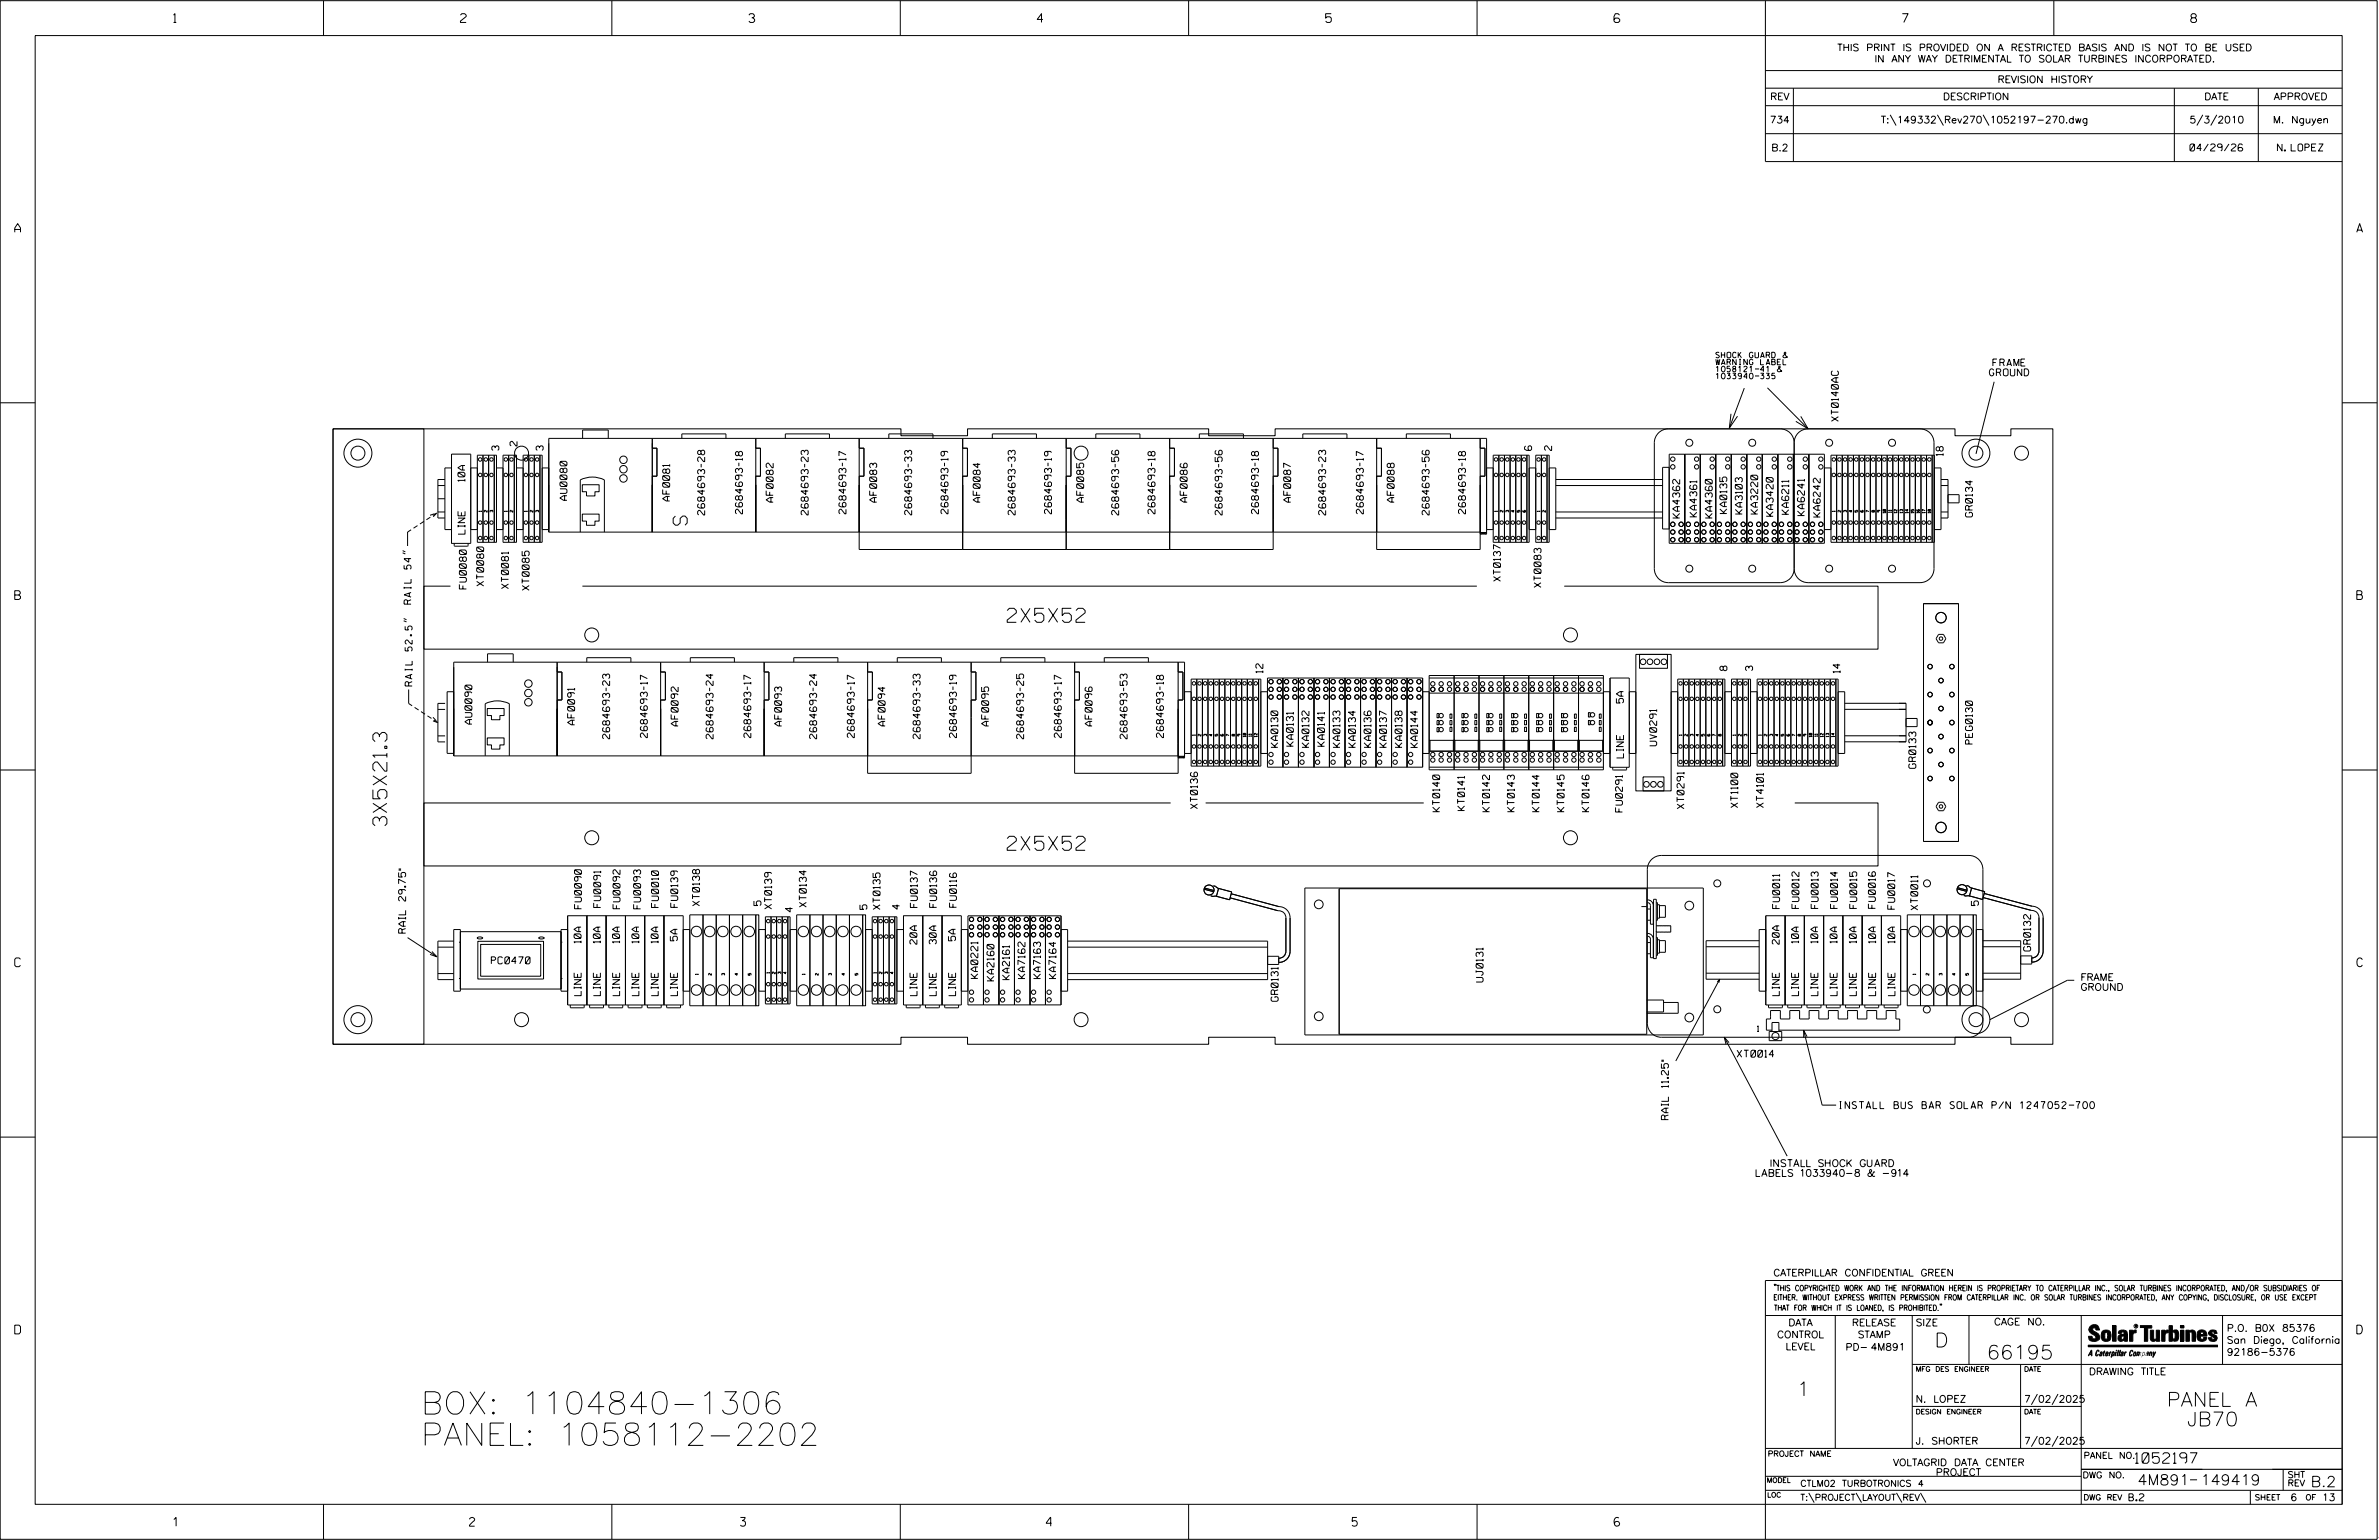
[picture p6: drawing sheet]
<svg xmlns="http://www.w3.org/2000/svg" width="864mm" height="559mm" viewBox="0 0 864 559" stroke-linecap="round" stroke-linejoin="round" font-family="sans-serif">
<defs><g id="words">
<g font-size="8.1">
<text x="152.8" y="513.1">BOX: 1104840-1306</text>
<text x="152.8" y="524.5">PANEL: 1058112-2202</text>
</g>
<g font-size="5.1">
<text x="249.5" y="190.6" transform="rotate(-90 249.5 190.6)">S</text>
<text x="365.6" y="225.8">2X5X52</text>
<text x="140.4" y="299.7" transform="rotate(-90 140.4 299.7)">3X5X21.3</text>
<text x="365.6" y="308.5">2X5X52</text>
<text x="702.3" y="488.8">D</text>
<text x="721.2" y="493.2">66195</text>
<text x="652.2" y="506.5">1</text>
<text x="786.6" y="510.3">PANEL A</text>
<text x="793.9" y="517.4">JB70</text>
</g>
<g font-size="3.8">
<text x="775.1" y="531">1052197</text>
<text x="775.9" y="538.9">4M891</text>
<text x="798.8" y="538.9">149419</text>
<text x="838.8" y="539.5">B.2</text>
</g>
<g font-size="3.2">
<text x="63" y="8.2">1</text>
<text x="167.2" y="8.2">2</text>
<text x="271.8" y="8.2">3</text>
<text x="376.5" y="8.2">4</text>
<text x="481.2" y="8.2">5</text>
<text x="690.6" y="8.2">7</text>
<text x="795.3" y="8.2">8</text>
<text x="5.4" y="84.3">A</text>
<text x="855.5" y="84.3">A</text>
<text x="5.4" y="217.5">B</text>
<text x="855.6" y="217.5">B</text>
<text x="5.4" y="350.8">C</text>
<text x="855.6" y="350.8">C</text>
<text x="5.4" y="484">D</text>
<text x="855.6" y="484">D</text>
<text x="62.8" y="553.8">1</text>
<text x="170.4" y="553.8">2</text>
<text x="268.8" y="553.8">3</text>
<text x="379.8" y="553.8">4</text>
<text x="490.8" y="553.8">5</text>
<text x="585.9" y="553.8">6</text>
</g>
<g font-size="2.5">
<text x="666.9" y="18.5">THIS PRINT IS PROVIDED ON A RESTRICTED BASIS AND IS NOT TO BE USED</text>
<text x="680.5" y="22.6">IN ANY WAY DETRIMENTAL TO SOLAR TURBINES INCORPORATED.</text>
<text x="725.1" y="30">REVISION HISTORY</text>
<text x="642.6" y="36.3">REV</text>
<text x="705.3" y="36.3">DESCRIPTION</text>
<text x="800.2" y="36.3">DATE</text>
<text x="825.4" y="36.3">APPROVED</text>
<text x="642.4" y="44.7">734</text>
<text x="682.8" y="44.7">T:\149332\Rev270\1052197-270.dwg</text>
<text x="794.8" y="44.7">5/3/2010</text>
<text x="825.1" y="44.7">M. Nguyen</text>
<text x="643" y="54.8">B.2</text>
<text x="795" y="54.8">04/29/26</text>
<text x="826.7" y="54.8">N. LOPEZ</text>
<text x="722.2" y="136.4">GROUND</text>
<text x="723.4" y="132.8">FRAME</text>
<text x="667.3" y="152.9" transform="rotate(-90 667.3 152.9)">XT0140AC</text>
<text x="187.7" y="161.8" transform="rotate(-90 187.7 161.8)">2</text>
<text x="181.1" y="163.4" transform="rotate(-90 181.1 163.4)">3</text>
<text x="197.2" y="163.4" transform="rotate(-90 197.2 163.4)">3</text>
<text x="556" y="163.4" transform="rotate(-90 556 163.4)">6</text>
<text x="563.3" y="163.4" transform="rotate(-90 563.3 163.4)">2</text>
<text x="705.4" y="165.3" transform="rotate(-90 705.4 165.3)">18</text>
<text x="168.8" y="174.7" transform="rotate(-90 168.8 174.7)">10A</text>
<text x="205.8" y="181.5" transform="rotate(-90 205.8 181.5)">AU0080</text>
<text x="243.1" y="181.8" transform="rotate(-90 243.1 181.8)">AF0081</text>
<text x="280.7" y="182.2" transform="rotate(-90 280.7 182.2)">AF0082</text>
<text x="318.3" y="182.2" transform="rotate(-90 318.3 182.2)">AF0083</text>
<text x="355.8" y="182.2" transform="rotate(-90 355.8 182.2)">AF0084</text>
<text x="393.4" y="182.2" transform="rotate(-90 393.4 182.2)">AF0085</text>
<text x="431" y="182.2" transform="rotate(-90 431 182.2)">AF0086</text>
<text x="468.5" y="182.2" transform="rotate(-90 468.5 182.2)">AF0087</text>
<text x="506.1" y="182.2" transform="rotate(-90 506.1 182.2)">AF0088</text>
<text x="255.8" y="186.9" transform="rotate(-90 255.8 186.9)">2684693-28</text>
<text x="269.5" y="186.4" transform="rotate(-90 269.5 186.4)">2684693-18</text>
<text x="293.4" y="186.9" transform="rotate(-90 293.4 186.9)">2684693-23</text>
<text x="307.1" y="186.4" transform="rotate(-90 307.1 186.4)">2684693-17</text>
<text x="330.9" y="186.8" transform="rotate(-90 330.9 186.8)">2684693-33</text>
<text x="344.1" y="186.4" transform="rotate(-90 344.1 186.4)">2684693-19</text>
<text x="368.5" y="186.8" transform="rotate(-90 368.5 186.8)">2684693-33</text>
<text x="381.7" y="186.4" transform="rotate(-90 381.7 186.4)">2684693-19</text>
<text x="406.1" y="186.9" transform="rotate(-90 406.1 186.9)">2684693-56</text>
<text x="419.3" y="186.4" transform="rotate(-90 419.3 186.4)">2684693-18</text>
<text x="443.7" y="186.9" transform="rotate(-90 443.7 186.9)">2684693-56</text>
<text x="456.8" y="186.4" transform="rotate(-90 456.8 186.4)">2684693-18</text>
<text x="481.2" y="186.9" transform="rotate(-90 481.2 186.9)">2684693-23</text>
<text x="494.9" y="186.4" transform="rotate(-90 494.9 186.4)">2684693-17</text>
<text x="518.8" y="186.9" transform="rotate(-90 518.8 186.9)">2684693-56</text>
<text x="532" y="186.4" transform="rotate(-90 532 186.4)">2684693-18</text>
<text x="609.7" y="188" transform="rotate(-90 609.7 188)">KA4362</text>
<text x="615.9" y="187.5" transform="rotate(-90 615.9 187.5)">KA4361</text>
<text x="621.6" y="188" transform="rotate(-90 621.6 188)">KA4360</text>
<text x="626.9" y="186.3" transform="rotate(-90 626.9 186.3)">KA0135</text>
<text x="632.5" y="186.5" transform="rotate(-90 632.5 186.5)">KA3103</text>
<text x="638.1" y="186.5" transform="rotate(-90 638.1 186.5)">KA3220</text>
<text x="643.7" y="187.3" transform="rotate(-90 643.7 187.3)">KA3420</text>
<text x="649.3" y="186.6" transform="rotate(-90 649.3 186.6)">KA6211</text>
<text x="655" y="187.1" transform="rotate(-90 655 187.1)">KA6241</text>
<text x="660.8" y="187.6" transform="rotate(-90 660.8 187.6)">KA6242</text>
<text x="716" y="187.6" transform="rotate(-90 716 187.6)">GR0134</text>
<text x="168.8" y="193.8" transform="rotate(-90 168.8 193.8)">LINE</text>
<text x="169.3" y="213.7" transform="rotate(-90 169.3 213.7)">FU0080</text>
<text x="175.6" y="212.6" transform="rotate(-90 175.6 212.6)">XT0080</text>
<text x="184.6" y="213.6" transform="rotate(-90 184.6 213.6)">XT0081</text>
<text x="192.1" y="214.2" transform="rotate(-90 192.1 214.2)">XT0085</text>
<text x="544.7" y="210.9" transform="rotate(-90 544.7 210.9)">XT0137</text>
<text x="559.4" y="213.1" transform="rotate(-90 559.4 213.1)">XT0083</text>
<text x="149.2" y="219.2" transform="rotate(-90 149.2 219.2)">RAIL 54&quot;</text>
<text x="458.4" y="244.2" transform="rotate(-90 458.4 244.2)">12</text>
<text x="626.9" y="243.3" transform="rotate(-90 626.9 243.3)">8</text>
<text x="636.2" y="243.3" transform="rotate(-90 636.2 243.3)">3</text>
<text x="668" y="244.2" transform="rotate(-90 668 244.2)">14</text>
<text x="149.6" y="248.9" transform="rotate(-90 149.6 248.9)">RAIL 52.5&quot;</text>
<text x="589.3" y="255.1" transform="rotate(-90 589.3 255.1)">5A</text>
<text x="171.3" y="262.7" transform="rotate(-90 171.3 262.7)">AU0090</text>
<text x="208.6" y="263" transform="rotate(-90 208.6 263)">AF0091</text>
<text x="246.2" y="263.4" transform="rotate(-90 246.2 263.4)">AF0092</text>
<text x="283.7" y="263.4" transform="rotate(-90 283.7 263.4)">AF0093</text>
<text x="321.3" y="263.4" transform="rotate(-90 321.3 263.4)">AF0094</text>
<text x="358.9" y="263.4" transform="rotate(-90 358.9 263.4)">AF0095</text>
<text x="396.5" y="263.4" transform="rotate(-90 396.5 263.4)">AF0096</text>
<text x="221.3" y="268.1" transform="rotate(-90 221.3 268.1)">2684693-23</text>
<text x="235" y="267.7" transform="rotate(-90 235 267.7)">2684693-17</text>
<text x="258.9" y="268.1" transform="rotate(-90 258.9 268.1)">2684693-24</text>
<text x="272.6" y="267.7" transform="rotate(-90 272.6 267.7)">2684693-17</text>
<text x="296.4" y="268.1" transform="rotate(-90 296.4 268.1)">2684693-24</text>
<text x="310.1" y="267.7" transform="rotate(-90 310.1 267.7)">2684693-17</text>
<text x="334" y="268" transform="rotate(-90 334 268)">2684693-33</text>
<text x="347.2" y="267.7" transform="rotate(-90 347.2 267.7)">2684693-19</text>
<text x="371.6" y="268.1" transform="rotate(-90 371.6 268.1)">2684693-25</text>
<text x="385.3" y="267.7" transform="rotate(-90 385.3 267.7)">2684693-17</text>
<text x="409.1" y="268.1" transform="rotate(-90 409.1 268.1)">2684693-53</text>
<text x="422.3" y="267.7" transform="rotate(-90 422.3 267.7)">2684693-18</text>
<text x="716" y="270" transform="rotate(-90 716 270)">PEG0130</text>
<text x="463.9" y="271.2" transform="rotate(-90 463.9 271.2)">KA0130</text>
<text x="469.5" y="270.8" transform="rotate(-90 469.5 270.8)">KA0131</text>
<text x="475.2" y="271.2" transform="rotate(-90 475.2 271.2)">KA0132</text>
<text x="480.8" y="270.8" transform="rotate(-90 480.8 270.8)">KA0141</text>
<text x="486.4" y="271.2" transform="rotate(-90 486.4 271.2)">KA0133</text>
<text x="492.1" y="271.2" transform="rotate(-90 492.1 271.2)">KA0134</text>
<text x="497.7" y="271.2" transform="rotate(-90 497.7 271.2)">KA0136</text>
<text x="503.3" y="271.2" transform="rotate(-90 503.3 271.2)">KA0137</text>
<text x="509" y="271.2" transform="rotate(-90 509 271.2)">KA0138</text>
<text x="514.6" y="271.2" transform="rotate(-90 514.6 271.2)">KA0144</text>
<text x="589.3" y="275" transform="rotate(-90 589.3 275)">LINE</text>
<text x="601.4" y="270.6" transform="rotate(-90 601.4 270.6)">UV0291</text>
<text x="695.5" y="278.8" transform="rotate(-90 695.5 278.8)">GR0133</text>
<text x="434.7" y="293.4" transform="rotate(-90 434.7 293.4)">XT0136</text>
<text x="611.3" y="293.4" transform="rotate(-90 611.3 293.4)">XT0291</text>
<text x="630.8" y="293" transform="rotate(-90 630.8 293)">XT1100</text>
<text x="640.2" y="293" transform="rotate(-90 640.2 293)">XT4101</text>
<text x="522.6" y="294.5" transform="rotate(-90 522.6 294.5)">KT0140</text>
<text x="531.7" y="294.1" transform="rotate(-90 531.7 294.1)">KT0141</text>
<text x="540.7" y="294.5" transform="rotate(-90 540.7 294.5)">KT0142</text>
<text x="549.7" y="294.5" transform="rotate(-90 549.7 294.5)">KT0143</text>
<text x="558.8" y="294.5" transform="rotate(-90 558.8 294.5)">KT0144</text>
<text x="567.8" y="294.5" transform="rotate(-90 567.8 294.5)">KT0145</text>
<text x="576.8" y="294.5" transform="rotate(-90 576.8 294.5)">KT0146</text>
<text x="589" y="294.6" transform="rotate(-90 589 294.6)">FU0291</text>
<text x="211.1" y="329.7" transform="rotate(-90 211.1 329.7)">FU0090</text>
<text x="218.1" y="329.3" transform="rotate(-90 218.1 329.3)">FU0091</text>
<text x="225.1" y="329.7" transform="rotate(-90 225.1 329.7)">FU0092</text>
<text x="232.5" y="329.8" transform="rotate(-90 232.5 329.8)">FU0093</text>
<text x="239" y="329.3" transform="rotate(-90 239 329.3)">FU0010</text>
<text x="246" y="329.3" transform="rotate(-90 246 329.3)">FU0139</text>
<text x="253.9" y="328.7" transform="rotate(-90 253.9 328.7)">XT0138</text>
<text x="276.2" y="328.6" transform="rotate(-90 276.2 328.6)">5</text>
<text x="280.1" y="329.8" transform="rotate(-90 280.1 329.8)">XT0139</text>
<text x="292.7" y="329.1" transform="rotate(-90 292.7 329.1)">XT0134</text>
<text x="314.7" y="330" transform="rotate(-90 314.7 330)">5</text>
<text x="319.5" y="330" transform="rotate(-90 319.5 330)">XT0135</text>
<text x="326.5" y="329.9" transform="rotate(-90 326.5 329.9)">4</text>
<text x="333" y="329.3" transform="rotate(-90 333 329.3)">FU0137</text>
<text x="340" y="329.3" transform="rotate(-90 340 329.3)">FU0136</text>
<text x="347.2" y="329.2" transform="rotate(-90 347.2 329.2)">FU0116</text>
<text x="646" y="329.7" transform="rotate(-90 646 329.7)">FU0011</text>
<text x="653" y="329.6" transform="rotate(-90 653 329.6)">FU0012</text>
<text x="660" y="329.6" transform="rotate(-90 660 329.6)">FU0013</text>
<text x="667" y="329.6" transform="rotate(-90 667 329.6)">FU0014</text>
<text x="674" y="329.6" transform="rotate(-90 674 329.6)">FU0015</text>
<text x="680.8" y="329.6" transform="rotate(-90 680.8 329.6)">FU0016</text>
<text x="687.8" y="329.9" transform="rotate(-90 687.8 329.9)">FU0017</text>
<text x="718.2" y="328.6" transform="rotate(-90 718.2 328.6)">5</text>
<text x="287.7" y="330.9" transform="rotate(-90 287.7 330.9)">4</text>
<text x="696.2" y="330.2" transform="rotate(-90 696.2 330.2)">XT0011</text>
<text x="147.2" y="338.6" transform="rotate(-90 147.2 338.6)">RAIL 29.75&quot;</text>
<text x="245.9" y="341.4" transform="rotate(-90 245.9 341.4)">5A</text>
<text x="346.8" y="341.4" transform="rotate(-90 346.8 341.4)">5A</text>
<text x="210.9" y="342.2" transform="rotate(-90 210.9 342.2)">10A</text>
<text x="217.9" y="342.2" transform="rotate(-90 217.9 342.2)">10A</text>
<text x="224.9" y="342.2" transform="rotate(-90 224.9 342.2)">10A</text>
<text x="231.9" y="342.2" transform="rotate(-90 231.9 342.2)">10A</text>
<text x="238.9" y="342.2" transform="rotate(-90 238.9 342.2)">10A</text>
<text x="332.9" y="342.6" transform="rotate(-90 332.9 342.6)">20A</text>
<text x="339.9" y="342.6" transform="rotate(-90 339.9 342.6)">30A</text>
<text x="645.9" y="342.6" transform="rotate(-90 645.9 342.6)">20A</text>
<text x="652.9" y="342.2" transform="rotate(-90 652.9 342.2)">10A</text>
<text x="659.9" y="342.2" transform="rotate(-90 659.9 342.2)">10A</text>
<text x="666.9" y="342.2" transform="rotate(-90 666.9 342.2)">10A</text>
<text x="673.9" y="342.2" transform="rotate(-90 673.9 342.2)">10A</text>
<text x="680.9" y="342.2" transform="rotate(-90 680.9 342.2)">10A</text>
<text x="687.8" y="342.2" transform="rotate(-90 687.8 342.2)">10A</text>
<text x="737.1" y="345.1" transform="rotate(-90 737.1 345.1)">GR0132</text>
<text x="178.4" y="349.7">PC0470</text>
<text x="355" y="355" transform="rotate(-90 355 355)">KA0221</text>
<text x="360.8" y="355.9" transform="rotate(-90 360.8 355.9)">KA2160</text>
<text x="366.4" y="355.5" transform="rotate(-90 366.4 355.5)">KA2161</text>
<text x="372.1" y="355.1" transform="rotate(-90 372.1 355.1)">KA7162</text>
<text x="377.7" y="355.1" transform="rotate(-90 377.7 355.1)">KA7163</text>
<text x="383.3" y="355.1" transform="rotate(-90 383.3 355.1)">KA7164</text>
<text x="538.4" y="356.4" transform="rotate(-90 538.4 356.4)">UJ0131</text>
<text x="755.3" y="359.4">GROUND</text>
<text x="755.3" y="355.8">FRAME</text>
<text x="210.9" y="361.3" transform="rotate(-90 210.9 361.3)">LINE</text>
<text x="217.9" y="361.3" transform="rotate(-90 217.9 361.3)">LINE</text>
<text x="224.9" y="361.3" transform="rotate(-90 224.9 361.3)">LINE</text>
<text x="231.9" y="361.3" transform="rotate(-90 231.9 361.3)">LINE</text>
<text x="238.9" y="361.3" transform="rotate(-90 238.9 361.3)">LINE</text>
<text x="245.9" y="361.3" transform="rotate(-90 245.9 361.3)">LINE</text>
<text x="332.9" y="361.3" transform="rotate(-90 332.9 361.3)">LINE</text>
<text x="339.9" y="361.3" transform="rotate(-90 339.9 361.3)">LINE</text>
<text x="346.9" y="361.3" transform="rotate(-90 346.9 361.3)">LINE</text>
<text x="464" y="363.3" transform="rotate(-90 464 363.3)">GR0131</text>
<text x="645.9" y="361.3" transform="rotate(-90 645.9 361.3)">LINE</text>
<text x="652.9" y="361.3" transform="rotate(-90 652.9 361.3)">LINE</text>
<text x="659.9" y="361.3" transform="rotate(-90 659.9 361.3)">LINE</text>
<text x="666.9" y="361.3" transform="rotate(-90 666.9 361.3)">LINE</text>
<text x="673.9" y="361.3" transform="rotate(-90 673.9 361.3)">LINE</text>
<text x="680.9" y="361.3" transform="rotate(-90 680.9 361.3)">LINE</text>
<text x="687.9" y="361.3" transform="rotate(-90 687.9 361.3)">LINE</text>
<text x="630.6" y="383.6">XT0014</text>
<text x="605.6" y="406.2" transform="rotate(-90 605.6 406.2)">RAIL 11.25&quot;</text>
<text x="667.3" y="402.3">INSTALL BUS BAR SOLAR P/N 1247052-700</text>
<text x="642.9" y="423.3">INSTALL SHOCK GUARD</text>
<text x="637.5" y="426.9">LABELS 1033940-8 &amp; -914</text>
<text x="643.8" y="463">CATERPILLAR CONFIDENTIAL GREEN</text>
<text x="645.1" y="485.5">CONTROL</text>
<text x="649.2" y="481.1">DATA</text>
<text x="672.3" y="481.1">RELEASE</text>
<text x="674.4" y="485.5">STAMP</text>
<text x="695.4" y="481.1">SIZE</text>
<text x="723.8" y="480.8">CAGE NO.</text>
<text x="808.4" y="483.1">P.O. B0X 85376</text>
<text x="648.2" y="489.8">LEVEL</text>
<text x="669.9" y="490">PD- 4M891</text>
<text x="808.4" y="487.5">San Diego, California</text>
<text x="808.4" y="491.8">92186-5376</text>
<text x="758.3" y="498.9">DRAWING TITLE</text>
<text x="695.4" y="508.9">N. LOPEZ</text>
<text x="734.8" y="508.9">7/02/2025</text>
<text x="695.4" y="524.1">J. SHORTER</text>
<text x="734.8" y="524.1">7/02/2025</text>
<text x="687.2" y="531.9">VOLTAGRID DATA CENTER</text>
<text x="702.7" y="535.5">PROJECT</text>
<text x="772.8" y="544.6">B.2</text>
<text x="831.4" y="544.6">6</text>
<text x="842.9" y="544.6">13</text>
</g>
<g font-size="2.3">
<text x="756.4" y="529.2">PANEL NO.</text>
<text x="653.5" y="539.4">CTLM02 TURBOTRONICS 4</text>
<text x="756" y="536.3">DWG NO.</text>
<text x="830.4" y="539.3">REV</text>
<text x="830.4" y="536.2">SHT</text>
<text x="653.5" y="544.5">T:\PROJECT\LAYOUT\REV\</text>
</g>
<g font-size="2">
<text x="622.9" y="129.8">SHOCK GUARD &amp;</text>
<text x="622.9" y="137.4">1033940-335</text>
<text x="622.9" y="134.9">1058121-41 &amp;</text>
<text x="622.9" y="132.4">WARNING LABEL</text>
<text x="637.9" y="374.3">1</text>
<text x="643.8" y="468.4">&quot;THIS COPYRIGHTED WORK AND THE INFORMATION HEREIN IS PROPRIETARY TO CATERPILLAR INC., SOLAR TURBINES INCORPORATED, AND/OR SUBSIDIARIES OF</text>
<text x="643.8" y="471.8">EITHER. WITHOUT EXPRESS WRITTEN PERMISSION FROM CATERPILLAR INC. OR SOLAR TURBINES INCORPORATED, ANY COPYING, DISCLOSURE, OR USE EXCEPT</text>
<text x="644" y="475.6">THAT FOR WHICH IT IS LOANED, IS PROHIBITED.&quot;</text>
<text x="641.7" y="528.5">PROJECT NAME</text>
<text x="756.3" y="544.3">DWG REV</text>
<text x="818.5" y="544.3">SHEET</text>
<text x="836.9" y="544.3">OF</text>
</g>
<g font-size="1.8">
<text x="695.4" y="497.6">MFG DES ENGINEER</text>
<text x="734.8" y="497.6">DATE</text>
<text x="695.4" y="513.1">DESIGN ENGINEER</text>
<text x="734.8" y="513.1">DATE</text>
<text x="641.3" y="538">MODEL</text>
<text x="641.5" y="543.3">LOC</text>
</g>
<g font-size="1">
<text x="174.8" y="185.7" transform="rotate(-90 174.8 185.7)">1</text>
<text x="176.9" y="185.8" transform="rotate(-90 176.9 185.8)">2</text>
<text x="178.9" y="185.8" transform="rotate(-90 178.9 185.8)">3</text>
<text x="184.1" y="185.7" transform="rotate(-90 184.1 185.7)">1</text>
<text x="186.2" y="185.8" transform="rotate(-90 186.2 185.8)">2</text>
<text x="191.4" y="185.7" transform="rotate(-90 191.4 185.7)">1</text>
<text x="193.5" y="185.8" transform="rotate(-90 193.5 185.8)">2</text>
<text x="195.5" y="185.8" transform="rotate(-90 195.5 185.8)">3</text>
<text x="543.6" y="185.7" transform="rotate(-90 543.6 185.7)">1</text>
<text x="545.6" y="185.8" transform="rotate(-90 545.6 185.8)">2</text>
<text x="547.7" y="185.8" transform="rotate(-90 547.7 185.8)">3</text>
<text x="549.7" y="185.8" transform="rotate(-90 549.7 185.8)">4</text>
<text x="551.7" y="185.8" transform="rotate(-90 551.7 185.8)">5</text>
<text x="553.8" y="185.8" transform="rotate(-90 553.8 185.8)">6</text>
<text x="559" y="185.7" transform="rotate(-90 559 185.7)">1</text>
<text x="561.1" y="185.8" transform="rotate(-90 561.1 185.8)">2</text>
<text x="666.2" y="185.7" transform="rotate(-90 666.2 185.7)">1</text>
<text x="668.2" y="185.8" transform="rotate(-90 668.2 185.8)">2</text>
<text x="670.3" y="185.8" transform="rotate(-90 670.3 185.8)">3</text>
<text x="672.3" y="185.8" transform="rotate(-90 672.3 185.8)">4</text>
<text x="674.4" y="185.8" transform="rotate(-90 674.4 185.8)">5</text>
<text x="676.4" y="185.8" transform="rotate(-90 676.4 185.8)">6</text>
<text x="678.4" y="185.8" transform="rotate(-90 678.4 185.8)">7</text>
<text x="680.5" y="185.8" transform="rotate(-90 680.5 185.8)">8</text>
<text x="682.5" y="185.8" transform="rotate(-90 682.5 185.8)">9</text>
<text x="686.6" y="186" transform="rotate(-90 686.6 186)">11</text>
<text x="684.6" y="186.2" transform="rotate(-90 684.6 186.2)">10</text>
<text x="688.6" y="186.2" transform="rotate(-90 688.6 186.2)">12</text>
<text x="690.7" y="186.2" transform="rotate(-90 690.7 186.2)">13</text>
<text x="692.7" y="186.2" transform="rotate(-90 692.7 186.2)">14</text>
<text x="694.8" y="186.2" transform="rotate(-90 694.8 186.2)">15</text>
<text x="696.8" y="186.2" transform="rotate(-90 696.8 186.2)">16</text>
<text x="698.8" y="186.2" transform="rotate(-90 698.8 186.2)">17</text>
<text x="700.9" y="186.2" transform="rotate(-90 700.9 186.2)">18</text>
<text x="433.9" y="266.9" transform="rotate(-90 433.9 266.9)">1</text>
<text x="436" y="267.1" transform="rotate(-90 436 267.1)">2</text>
<text x="438" y="267.1" transform="rotate(-90 438 267.1)">3</text>
<text x="440" y="267.1" transform="rotate(-90 440 267.1)">4</text>
<text x="442.1" y="267.1" transform="rotate(-90 442.1 267.1)">5</text>
<text x="446.2" y="267.1" transform="rotate(-90 446.2 267.1)">7</text>
<text x="448.2" y="267.1" transform="rotate(-90 448.2 267.1)">8</text>
<text x="450.2" y="267.1" transform="rotate(-90 450.2 267.1)">9</text>
<text x="452.3" y="267.4" transform="rotate(-90 452.3 267.4)">10</text>
<text x="454.3" y="267.2" transform="rotate(-90 454.3 267.2)">11</text>
<text x="456.4" y="267.4" transform="rotate(-90 456.4 267.4)">12</text>
<text x="610.5" y="266.9" transform="rotate(-90 610.5 266.9)">1</text>
<text x="612.6" y="267.1" transform="rotate(-90 612.6 267.1)">2</text>
<text x="614.6" y="267.1" transform="rotate(-90 614.6 267.1)">3</text>
<text x="616.7" y="267.1" transform="rotate(-90 616.7 267.1)">4</text>
<text x="618.7" y="267.1" transform="rotate(-90 618.7 267.1)">5</text>
<text x="622.8" y="267.1" transform="rotate(-90 622.8 267.1)">7</text>
<text x="624.8" y="267.1" transform="rotate(-90 624.8 267.1)">8</text>
<text x="630.1" y="266.9" transform="rotate(-90 630.1 266.9)">1</text>
<text x="632.1" y="267.1" transform="rotate(-90 632.1 267.1)">2</text>
<text x="634.1" y="267.1" transform="rotate(-90 634.1 267.1)">3</text>
<text x="639.4" y="266.9" transform="rotate(-90 639.4 266.9)">1</text>
<text x="641.4" y="267.1" transform="rotate(-90 641.4 267.1)">2</text>
<text x="643.5" y="267.1" transform="rotate(-90 643.5 267.1)">3</text>
<text x="645.5" y="267.1" transform="rotate(-90 645.5 267.1)">4</text>
<text x="647.5" y="267.1" transform="rotate(-90 647.5 267.1)">5</text>
<text x="649.6" y="267.1" transform="rotate(-90 649.6 267.1)">6</text>
<text x="651.6" y="267.1" transform="rotate(-90 651.6 267.1)">7</text>
<text x="653.7" y="267.1" transform="rotate(-90 653.7 267.1)">8</text>
<text x="655.7" y="267.1" transform="rotate(-90 655.7 267.1)">9</text>
<text x="657.8" y="267.4" transform="rotate(-90 657.8 267.4)">10</text>
<text x="659.8" y="267.2" transform="rotate(-90 659.8 267.2)">11</text>
<text x="661.8" y="267.4" transform="rotate(-90 661.8 267.4)">12</text>
<text x="663.9" y="267.4" transform="rotate(-90 663.9 267.4)">13</text>
<text x="665.9" y="267.4" transform="rotate(-90 665.9 267.4)">14</text>
<text x="253.5" y="353.7" transform="rotate(-90 253.5 353.7)">1</text>
<text x="258.2" y="353.9" transform="rotate(-90 258.2 353.9)">2</text>
<text x="263" y="353.9" transform="rotate(-90 263 353.9)">3</text>
<text x="267.8" y="353.9" transform="rotate(-90 267.8 353.9)">4</text>
<text x="272.6" y="353.9" transform="rotate(-90 272.6 353.9)">5</text>
<text x="279.4" y="353.2" transform="rotate(-90 279.4 353.2)">1</text>
<text x="281.4" y="353.3" transform="rotate(-90 281.4 353.3)">2</text>
<text x="283.4" y="353.3" transform="rotate(-90 283.4 353.3)">3</text>
<text x="285.5" y="353.3" transform="rotate(-90 285.5 353.3)">4</text>
<text x="292.2" y="353.7" transform="rotate(-90 292.2 353.7)">1</text>
<text x="297" y="353.9" transform="rotate(-90 297 353.9)">2</text>
<text x="301.8" y="353.9" transform="rotate(-90 301.8 353.9)">3</text>
<text x="306.6" y="353.9" transform="rotate(-90 306.6 353.9)">4</text>
<text x="311.4" y="353.9" transform="rotate(-90 311.4 353.9)">5</text>
<text x="318.1" y="353.2" transform="rotate(-90 318.1 353.2)">1</text>
<text x="320.2" y="353.3" transform="rotate(-90 320.2 353.3)">2</text>
<text x="322.2" y="353.3" transform="rotate(-90 322.2 353.3)">3</text>
<text x="324.3" y="353.3" transform="rotate(-90 324.3 353.3)">4</text>
<text x="695.4" y="353.7" transform="rotate(-90 695.4 353.7)">1</text>
<text x="700.2" y="353.9" transform="rotate(-90 700.2 353.9)">2</text>
<text x="705" y="353.9" transform="rotate(-90 705 353.9)">3</text>
<text x="709.8" y="353.9" transform="rotate(-90 709.8 353.9)">4</text>
<text x="714.6" y="353.9" transform="rotate(-90 714.6 353.9)">5</text>
</g>
<text font-size=".9" x="775.1" y="481.7">R</text>
</g></defs>
<g fill="none" stroke="#000" stroke-width=".36">
<path d="M.1 .2h862.8v558.4h-862.8zM12.8 12.9h837.4v533h-837.4zM117.4 .2v12.7M222.1 .2v12.7M326.8 .2v12.7M431.5 .2v12.7M536.2 .2v12.7M587.9 5.5l-.5-.5h-1l-.5 1v1.7l.5 .4h1l.6-.4v-.6l-.6-.5h-1l-.5 .5M640.9 .2v58.4h209.3M745.6 .2v12.7M640.9 25.6h209.3M640.9 32h209.3"/>
<path d="M640.9 38.3h209.3M651 32v26.6M789.3 32v26.6M819.8 32v26.6M640.9 48.5h209.3M686.2 41.7l2.1 3.8M703.3 41.7l2.2 3.8M719.9 41.7l2.1 3.8M799.6 41.7l-2.1 3.8M804.7 41.7l-2.2 3.8M723.9 138.5l-6.6 26.2M.1 146.2h12.7"/>
<path d="M120.9 155.6h33v223.3h-33zM120.9 155.6h206.2v2.5h24.1v-2.5h87.5v2.5h24.2v-2.5h246.8v2.5h20.3v-2.5h15.2v223.3h-15.2v-2.5h-20.3v2.5h-246.8v-2.5h-24.2v2.5h-87.5v-2.5h-24.1v2.5h-206.2zM211.5 159.1v-3.1h9.3v3.1M224.1 157.2h.1M236.8 159.1v34M247.5 159.1v-1.7h16v1.7M274.4 159.1v34M285.1 159.1v-1.7h16v1.7M311.9 159.1v40.3h150.3v-40.3M322.7 159.1v-1.7h16v1.7M349.5 159.1v40.3M360.2 159.1v-1.7h16v1.7"/>
<path d="M387 159.1v40.3M397.8 159.1v-1.7h16v1.7M424.6 159.1v40.3M435.4 159.1v-1.7h16v1.7M472.9 159.1v-1.7h16v1.7M510.5 159.1v-1.7h16v1.7M537.3 159.1v40.3h-37.6v-40.3M628.4 150.1l-.6 5.2 2.9-4.3M633.2 140.8l-5.4 14.5M641.6 140.7l14.8 14.9M653.7 151.1l2.7 4.5-4.5-2.7M656.4 155.6h40.6a5.1 5.1 0 0 1 5.1 5.1v45.6a5.1 5.1 0 0 1-5.1 5.1h-40.6a5.1 5.1 0 0 1-5.1-5.1"/>
<path d="M656.4 155.6a5.1 5.1 0 0 0-5.1 5.1M850.2 146.2h12.7M159 176.2h2.5M161.5 174h-2.5v14h2.5M163.9 169.8h-2.4v22.4h2.4M163.9 164.8h7v32.4h-7zM170.9 169.8h2.4M173.3 165.2h6.9v31.6h-6.9zM175.3 165.2v31.6M177.4 165.2v31.6M179.4 165.2v31.6M180.2 169.8h2.4"/>
<path d="M182.6 165.2h4.9v31.6h-4.9zM184.6 165.2v31.6M186.7 165.2v31.6M187.5 169.8h2.4M189.9 165.2h6.9v31.6h-6.9zM191.9 165.2v31.6M194 165.2v31.6M196 165.2v31.6M196.8 169.8h2.4M211.4 175.9h6.1v2.5h-1.5v1.6h-3.1v-1.6h-1.5zM236.8 162.6h1.7v10.2h-1.7M274.4 162.6h1.6v10.2h-1.6"/>
<path d="M311.9 162.6h1.7v10.2h-1.7M349.5 162.6h1.7v10.2h-1.7M387 162.6h1.8v10.2h-1.8M424.6 162.6h1.7v10.2h-1.7M462.2 162.6h1.7v10.2h-1.7M499.7 162.6h1.8v10.2h-1.8M537.3 162.6h1.7v10.2h-1.7M539.6 169.8h2.4M542 165.2h13.1v31.6h-13.1zM544.1 165.2v31.6M546.1 165.2v31.6M548.2 165.2v31.6"/>
<path d="M550.2 165.2v31.6M552.2 165.2v31.6M554.3 165.2v31.6M555.1 169.8h2.4M557.5 165.2h4.9v31.6h-4.9zM559.5 165.2v31.6M561.6 165.2v31.6M562.4 169.8h2.4v22.4h-2.4M564.8 174h38.7M564.8 176.2h38.7M605.9 164.8h56.4v32.3h-56.4zM605.9 169.6h-2.4v22.3h2.4"/>
<path d="M611.6 164.8v32.3M617.2 164.8v32.3M622.8 164.8v32.3M628.5 164.8v32.3M634.1 164.8v32.3M639.7 164.8v32.3M645.4 164.8v32.3M651 164.8v32.3M651.3 160.7v45.6M651.3 160.7a5.1 5.1 0 0 0-5.1-5.1h-40.6a5.1 5.1 0 0 0-5.1 5.1v45.6a5.1 5.1 0 0 0 5.1 5.1h40.6a5.1 5.1 0 0 0 5.1-5.1M656.6 164.8v32.3M662.3 169.8h2.4"/>
<path d="M664.7 165.2h37.5v31.6h-37.5zM666.7 165.2v31.6M668.8 165.2v31.6M670.8 165.2v31.6M672.8 165.2v31.6M674.9 165.2v31.6M676.9 165.2v31.6M679 165.2v31.6M681 165.2v31.6M683 165.2v31.6M685.1 165.2v31.6M687.1 165.2v31.6"/>
<path d="M689.2 165.2v31.6M691.2 165.2v31.6M693.2 165.2v31.6M695.3 165.2v31.6M697.3 165.2v31.6M699.3 165.2v31.6M701.4 165.2v31.6M702.2 169.8h2.4v22.4h-2.4M704.6 174h2.5v14h-2.5M704.6 176.2h2.5M707.1 179.5h4.1v3h-4.1M146.2 199.8l.9 .4"/>
<path d="M148 193v5.1M159 185.8h2.5M159 181h2.5M164.9 197.2l.2 1h4.6M169.9 197.2v.8M170.9 192.2h2.4M180.2 192.2h2.4M187.5 192.2h2.4M196.8 192.2h2.4M210.6 193.1v-19a9.9 9.9 0 0 1 8.8 0v19M211.4 186.5h6.1v2.6h-1.5v1.5h-3.1v-1.5h-1.5zM537.3 193.1h-338.1v-34h340.4v34.7"/>
<path d="M537.3 193.2l2.3 .6h-2.3l2.3-.6zM539.6 192.2h2.4M555.1 192.2h2.4M564.8 185.8h38.7M564.8 188h38.7M662.3 192.2h2.4M704.6 185.8h2.5M146.2 200.6l.9 .4M163.5 212.7h-9.6v22.8h527.8v-22.8h-113.9M211.4 212.7h324.7M698.3 219h12.7v86.3h-12.7zM146.5 225.2l1.1 .5"/>
<path d="M146.5 224.4l1.1 .5M593.8 237.5h12.8v49.5h-12.8zM595.2 237.5h10.1v5h-10.1zM703.7 230.2h1.8l.9 1.5-.9 1.6h-1.8l-.9-1.6zM148.3 250.2v5.1M159 257.4h2.6M161.6 255.2h-2.6v14h2.6M164.7 251h-2.4v22.4h2.4M176.9 257.1h6.1v2.5h-1.5v1.6h-3.1v-1.6h-1.5zM177 240.3v-3.1h9.3v3.1M202.2 243.8h1.8v10.2h-1.8M202.2 240.3v34"/>
<path d="M213 240.3v-1.6h16v1.6M239.8 243.8h1.7v10.2h-1.7M239.8 240.3v34M250.6 240.3v-1.6h16v1.6M277.4 243.8h1.7v10.2h-1.7M277.4 240.3v34M288.1 240.3v-1.6h16.1v1.6M315 240.3v40.3h37.5v-40.3M315 243.8h1.7v10.2h-1.7M325.7 240.3v-1.6h16v1.6M352.5 243.8h1.8v10.2h-1.8M363.3 240.3v-1.6h16v1.6"/>
<path d="M390.1 243.8h1.7v10.2h-1.7M390.1 240.3v40.3h37.6v-40.3M400.9 240.3v-1.6h16v1.6M427.7 243.8h1.7v10.2h-1.7M430 251h2.4M432.4 246.4h25.3v31.6h-25.3zM434.4 246.4v31.6M436.5 246.4v31.6M438.5 246.4v31.6M440.5 246.4v31.6M442.6 246.4v31.6M444.6 246.4v31.6"/>
<path d="M446.7 246.4v31.6M448.7 246.4v31.6M450.7 246.4v31.6M452.8 246.4v31.6M454.8 246.4v31.6M456.9 246.4v31.6M457.7 251h2.4M460.1 246h56.3v32.4h-56.3zM465.7 246v32.4M471.3 246v32.4M477 246v32.4M482.6 246v32.4"/>
<path d="M488.2 246v32.4M493.9 246v32.4M499.5 246v32.4M505.1 246v32.4M510.8 246v32.4M516.4 251h2.4M518.8 245.1h63.2v34.2h-63.2zM518.8 246h63.2M518.8 251.5h63.2M521.7 258.9h.7v1.6h-.7zM526.3 259.1h.7v1.5h-.7zM527.9 245.1v34.2"/>
<path d="M530.7 258.9h.7v1.6h-.7zM535.4 259.1h.7v1.5h-.7zM536.9 245.1v34.2M539.7 258.9h.7v1.6h-.7zM544.4 259.1h.7v1.5h-.7zM545.9 245.1v34.2M548.7 258.9h.8v1.6h-.8zM553.4 259.1h.7v1.5h-.7zM555 245.1v34.2M557.8 258.9h.7v1.6h-.7zM562.5 259.1h.7v1.5h-.7zM564 245.1v34.2"/>
<path d="M566.8 258.9h.7v1.6h-.7zM571.5 259.1h.7v1.5h-.7zM573 245.1v34.2M576.6 258.6h.7v1.6h-.7zM580.6 259.1h.6v1.5h-.6zM582 251h2.4M584.4 246h7v32.4h-7zM591.4 251h2.4v22.4h-2.4M609 251h-2.4v22.4h2.4M611.1 246.4v31.6h15v-31.6h-17.1v31.6M613.1 246.4v31.6M615.1 246.4v31.6"/>
<path d="M617.2 246.4v31.6M619.2 246.4v31.6M621.3 246.4v31.6M623.3 246.4v31.6M625.3 246.4v31.6M626.1 251h2.4M628.5 246.4h7v31.6h-7zM630.6 246.4v31.6M632.6 246.4v31.6M634.7 246.4v31.6M635.5 251h2.4M637.9 246.4h29.3v31.6h-29.3z"/>
<path d="M639.9 246.4v31.6M641.9 246.4v31.6M644 246.4v31.6M646 246.4v31.6M648.1 246.4v31.6M650.1 246.4v31.6M652.1 246.4v31.6M654.2 246.4v31.6M656.2 246.4v31.6M658.3 246.4v31.6M660.3 246.4v31.6M662.3 246.4v31.6"/>
<path d="M664.4 246.4v31.6M666.4 246.4v31.6M667.2 251h2.4v22.4h-2.4M669.6 255.2h22.3v14h-22.3M669.6 257.4h22.3M.1 279.4h12.7M159 267h2.6M176.1 274.3v-19a9.9 9.9 0 0 1 8.8 0v19M176.9 267.8h6.1v2.5h-1.5v1.5h-3.1v-1.5h-1.5zM427.7 274.3h-263v-34h265.3v34.7M427.7 274.4l2.3 .6h-2.3l2.3-.6zM430 273.4h2.4"/>
<path d="M443.3 266.5l-.2 .4 .3 .2h.6l.1-.5h-.5l.2 .5M457.7 273.4h2.4M516.4 273.4h2.4M518.8 268.6h.3v4h8.5v-4h.5v4h8.5v-4h.6v4h8.4v-4h.6v4h8.5v-4h.5v4h8.5v-4h.6v4h8.4v-4h.6v4h8.5v-4h.2M518.8 278.4h63.2M518.8 272.6h63.2M518.8 268.6h63.2M521.7 261.4h.7v1.6h-.7zM521.7 264h.7v1.5h-.7zM526.3 261.4h.7v1.6h-.7zM526.3 263.9h.7v1.5h-.7zM530.7 261.4h.7v1.6h-.7z"/>
<path d="M530.7 264h.7v1.5h-.7zM535.4 261.4h.7v1.6h-.7zM535.4 263.9h.7v1.5h-.7zM539.7 261.4h.7v1.6h-.7zM539.7 264h.7v1.5h-.7zM544.4 261.4h.7v1.6h-.7zM544.4 263.9h.7v1.5h-.7zM548.7 261.4h.8v1.6h-.8zM548.7 264h.8v1.5h-.8zM553.4 261.4h.7v1.6h-.7zM553.4 263.9h.7v1.5h-.7zM557.8 261.4h.7v1.6h-.7z"/>
<path d="M557.8 264h.7v1.5h-.7zM562.5 261.4h.7v1.6h-.7zM562.5 263.9h.7v1.5h-.7zM566.8 261.4h.7v1.6h-.7zM566.8 264h.7v1.5h-.7zM571.5 261.4h.7v1.6h-.7zM571.5 263.9h.7v1.5h-.7zM576.6 261.4h.7v1.6h-.7zM580.6 261.4h.6v1.6h-.6zM580.6 263.9h.6v1.5h-.6zM582 273.4h2.4M585.4 278.4l.2 1h4.7l.2-1"/>
<path d="M619.9 266.5l-.2 .4 .4 .2h.5l.1-.5h-.4l.1 .5M626.1 273.4h2.4M635.5 273.4h2.4M669.6 267h22.3M691.9 260.7h4v3h-4M850.2 279.4h12.7M425 291.4h-271.1v22.8h527.8v-22.8h-30.2M437.7 291.4h79.1M596.4 281.9h7.6v5.1h-7.6zM703.7 291.1h1.8l.9 1.5-.9 1.6h-1.8l-.9-1.6zM599.5 311.9l1.9-1.2 1.7-.3h111.7a5.1 5.1 0 0 1 5 5.1v55.8a5.1 5.1 0 0 1-5 5.1h-111.7a5.1 5.1 0 0 1-5.1-5.1v-55.8l.3-1.7zM164.7 337.3h2.4v22.4h-2.4z"/>
<path d="M167.1 338.1h36.6M206.1 332.3h41.9v32.4h-41.9zM206.1 337.3h-2.4v22.4h2.4M213 332.3v32.4M220 332.3v32.4M227 332.3v32.4M234 332.3v32.4M241 332.3v32.4M248 337.3h2.4M250.4 332h24v32.9h-24zM255.2 332v32.9M260 332v32.9"/>
<path d="M264.8 332v32.9M269.6 332v32.9M274.4 332h1v32.9h-1zM277.8 337.3h-2.4v22.4h2.4M277.8 332.7h9v31.6h-9zM279.9 332.7v31.6M281.9 332.7v31.6M284 332.7v31.6M286 332.7v31.6M286.8 337.3h2.4M289.2 332h24v32.9h-24zM294 332v32.9"/>
<path d="M298.8 332v32.9M303.6 332v32.9M308.4 332v32.9M313.2 332h1v32.9h-1zM316.6 332.7h9v31.6h-9zM316.6 337.3h-2.4v22.4h2.4M318.7 332.7v31.6M320.7 332.7v31.6M322.8 332.7v31.6M324.8 332.7v31.6M325.6 337.3h2.4M328 332.3h21v32.4h-21z"/>
<path d="M335 332.3v32.4M342 332.3v32.4M349 337.3h2.4M351.4 332.3h33.8v32.3h-33.8zM357 332.3v32.3M362.6 332.3v32.3M368.3 332.3v32.3M373.9 332.3v32.3M379.5 332.3v32.3M385.2 337.3h2.4v22.4h-2.4M437.1 322.7l3.5 .9M437.2 322.2l3.5 .9"/>
<path d="M439.5 325l2.2 .3M440.5 321.4l2 1M442.3 322.4l4.8 1.2-.7 2.9-4.8-1.3zM446.5 325.8l17.4 4.6a2.64 2.64 0 0 1 2.9 2.6v12.2a2.53 2.53 0 0 1-2.6 2.5M446.9 324.3l17.4 4.7a4 4 0 0 1 4 4v12.2a4 4 0 0 1-4.1 4M473.7 322.2h144.6v53.3h-144.6zM486.1 322.5h111.7v52.8h-111.7zM595.8 329h2M598 338.7a2.03 2.03 0 0 1 2.1 2v6.8h-1v-6.8a1.03 1.03 0 0 0-1.1-1M598 326.5a2.03 2.03 0 0 1 2.1 2.1v6.8h-1v-6.8a1.03 1.03 0 0 0-1.1-1M598 333.9h1.1M598 329.8h1.1"/>
<path d="M600.3 326.3h.9v21.5h-.9zM601.2 327.5h.5v6.4h-.5M601.2 335.9l.3 .2 .3-.3 .2 .3 .3-.3 .2 .3 .3-.3 .2 .3 .3-.3 .2 .3 .3-.3 .3 .3 .2-.3 .3 .3 .2-.3 .3 .3 .2-.3 .3 .3 .2-.3 .3 .3 .3-.3 .1 2.4-1.2-.1-.2 .2-.3-.2-.2 .2-.3-.2-.2 .2-.3-.2-.3 .2-.2-.2-.3 .2-.2-.2-.3 .2-.2-.2-.3 .2-.2-.2-.3 .2-.3-.5M601.7 328.3h.7v4.9h-.7M602.4 328.6h2.2v4.2h-2.2M641 337.3h-2.4v22.4h2.4M641 332.3h49v32.4h-49zM648 332.3v32.4M655 332.3v32.4M662 332.3v32.4M669 332.3v32.4M676 332.3v32.4"/>
<path d="M683 332.3v32.4M690 337.3h2.4M692.4 332h23.9v32.9h-23.9zM697.2 332v32.9M702 332v32.9M706.8 332v32.9M710.5 322.5l3.5 1M710.6 322.1l3.5 .9M711.5 332v32.9M712.9 324.9l2.2 .3M713.8 321.3l2.1 1M715.7 322.2l4.8 1.3-.8 2.9-4.8-1.3z"/>
<path d="M716.3 332h1.1v32.9h-1.1zM719.8 337.3h-2.4v22.4h2.4M719.9 325.7l17.3 4.6M720.3 324.2l17.3 4.6a4.1 4.1 0 0 1 4.1 4.1v12.2a4 4 0 0 1-4.1 4M737.6 330.4a2.53 2.53 0 0 1 2.6 2.5v12.2a2.53 2.53 0 0 1-2.6 2.5M148 340.2l10.6 7M156.8 345.3l1.8 1.9-2.5-.9M159 353.3h5.7M159 343.7h5.7M164.7 341.5h-5.7v14h5.7M166.6 355.1h.5M166.6 341.9h.5"/>
<path d="M167.1 358.9h36.6M173.3 340.2a1.2 1.2 0 0 1 1.8 .3 1.22 1.22 0 0 1-1.8-.3zM173.5 341.6h23.8v13.6h-23.8zM174.5 342.7h21.8v11.5h-21.8zM195.6 340.2a1.19 1.19 0 0 1 1.9 .3 1.23 1.23 0 0 1-1.9-.3zM203.7 355.1h.5M203.7 341.9h.5M248 359.7h2.4M286.8 359.7h2.4M325.6 359.7h2.4M349 359.7h2.4M387.6 341.5h72.6v14h-72.6"/>
<path d="M387.6 353.3h72.6M387.6 343.7h72.6M460.2 347h4v3h-4M598 346.1h1.1M598 342h1.1M601.2 340.2h.5v6.4h-.5M601.7 341h.7v4.9h-.7M602.4 341.3h2.2v4.2h-2.2M619.3 353.1h19.3M619.3 343.5h19.3M623.4 356.3l.9-1-.3 1.3M624.3 355.3l-16 29.7"/>
<path d="M638.6 341.3h-19.3v14h19.3M690 359.7h2.4M719.8 341.3h13.7v14h-13.7M719.8 353.1h13.7M719.8 343.5h13.7M733.5 346.9h4.1v2.9h-4.1M753 355.7h-2.5l-28.2 14.3M207 364.7l.2 1h4.7l.2-1M214 364.7l.2 1h4.7l.2-1M221 364.7l.2 1h4.6l.3-1M228 364.7l.2 1h4.6l.2-1M235 364.7l.2 1h4.7l.1-1"/>
<path d="M242 364.7l.2 1h4.6l.3-1M329 364.7l.2 1h4.6l.2-1M336 364.7l.2 1h4.6l.2-1M342.9 364.7l.2 1h4.7l.2-1M597.8 362.9h6.1v4.3h-6.1M603.9 363.7h5.3v4h-11.4M625.9 376.4l22.9 43.1M627.7 378.3l-1.8-1.9 .7 2.5M642 364.7l.2 1h4.6l.2-1M642.2 374.3h4.6v3.3h-4.6zM643.3 373.8h-2.1v-4.1h1.5v-3h3.6v3h3.4v-3h3.6v3h3.4v-3h3.6v3h3.4v-3h3.6v3h3.4v-3h3.6v3h3.4v-3h3.5v3h3.5v-3h3.5v3h1.4v4.1h-43.8M643.3 374.3v-3.3h2.5v3.3"/>
<path d="M649 364.7l.2 1h4.6l.2-1M654.8 373.9l6.7 27.1h5M656 364.7l.2 1h4.6l.2-1M656 376.2l-1.2-2.3v2.6M663 364.7l.2 1h4.6l.2-1M670 364.7l.2 1h4.6l.2-1M676.9 364.7l.3 1h4.6l.2-1M684 364.7l.1 1h4.7l.2-1M.1 412.6h12.7M850.2 412.6h12.7M640.9 477.3h209.3M644.2 466.1l-.1 .4"/>
<path d="M644.7 466.1l-.2 .4M666.2 477.3v48.3M694.2 477.3v48.3M704.4 473.3l-.1 .4M704.8 473.3l-.1 .4M714.8 477.3v17.8M755.5 477.3v68.6M806.8 477.3v17.8M816.5 466l-1.4 3.1M850.2 464.6h-209.3v94M850.2 464.8v81.1M694.2 495.1h156"/>
<path d="M733.5 495.1v30.5M758.6 481.4a2.02 2.02 0 0 1 3.1-.1l.5 1.3h-1.3l-.2-.6-.4-.2-.6 .1-.1 .4 .4 .7a2.46 2.46 0 0 1 2.2 2.9 2.83 2.83 0 0 1-3.8 .3l-.3-1.3h1.3l.2 .7 .6 .3 .5-.2 .2-.5-.4-.6-1.9-1.2-.4-.9zM759.2 491.3h-.7l.7-1.2v1.9h.2l-.1-2.1-1.3 2.1 .5-.5h.7M761.3 490l.3-.2 .4 .3-.1 .3-.3-.4-.4 .3-.3 1.6h.4l.4-.5-.3 .6-.4 .1-.3-.4zM762.6 490.6l.5-.1-.1 1.4h-.9a.74 .74 0 0 1 .9-.8l-.3 .7-.5 .1 .2-.5 .6-.2v-.5l-.7 .2zM763 483.2a2.17 2.17 0 0 1 3.1 0l.3 1.4-.3 1.5a2.17 2.17 0 0 1-3.1 0l-.3-1.5zM763.6 490.5l.4-.4 .2 .6h-.3l-.3 .9 .2 .4-.3-.1zM764.1 483.7l.5-.4 .4 .3v2.2l-.4 .2-.5-.2zM764.6 491.1l.6 .2v-.7l-.4-.1-.4 .6-.1 .8h.6M764.6 491.1l-.1 .8h.4M764.6 482.6v.8M764.8 490.7l.4 .1v.3h-.6z"/>
<path d="M765 491.5l-.1 .4zM766 490.5l-.5 1.5zM766 490.8l.4-.3-.4 .4M766.9 481h1.3v5.7h-1.3zM767 490.8l.5 .1-.3 .8-.4 .2zM767.3 490.5h-.5l-.5 2M767.3 490.5a.8 .8 0 0 1 .2 1 .8 .8 0 0 1-.9 .4l-.1 .6M767.3 490.5l-.1 .2M768.1 490.5l-.4 1.5zM768.2 489.9h.3l-.1 .2h-.2zM769 489.9l-.5 2.1zM769.7 489.9l-.6 2.1z"/>
<path d="M770.1 491.4l.5-.3-.5 .8zM770.4 491.9h.1M770.6 491.1l.1-.4-.7 .2 .1-.3 .6-.1 .2 .3-.5 1.1M770.6 491.1a.74 .74 0 0 0-.8 .8h.6M771 484.8h-.7l-.3 .6 .4 .7 .5-.3 .1-2.4h-.8l-.1 .4h-1.2a1.71 1.71 0 0 1 1.8-1.3 1.71 1.71 0 0 1 1.6 1.4v2.8h-1.1l-.1-.6M771 484.2l-1.5 .1a1.41 1.41 0 0 0 0 2.4l.5 .1 1.1-.7M771.2 486.1h-.1M771.4 490.5l.1 .3 .4-.3-.9 1.5zM771.5 490.8h.1M773 482.7h1.2v.5l.5-.5 .7-.1v1h-.6l-.5 .4-.1 2.7h-1.2zM773.3 490.3l.6-.4 .4 .2-.1 .4-.3-.4a1.28 1.28 0 0 0-.5 1.8l.6-.4-.1 .4-.8 .1zM774.7 490.8l.5-.3a.88 .88 0 0 1 .2 .9 .88 .88 0 0 1-.7 .7l-.2-.2z"/>
<path d="M774.8 490.9h.5l-.3 1h-.3l-.2-.2zM775.2 490.5l-.1 .2M776.8 481h4.3v.9h-1.5v4.8h-1.3M776.8 490.6l-.8 .2v-.3l-.4 1.5 .8-1.3v1.3l.3-1.2M779.3 491.1h.4M779.6 490.5h.3l-.3 1.4M779.6 490.7h.2l-.1 .4M779.7 491.1l-.1 .4M779.7 491.1l-.4 .2M780.1 492l.4-1.5 .1 .3 .3-.3 .3 .2-.3 1.3v-1.3l-.7 1.3M780.6 482.7h1.2v2.7l.1 .4 .4 .3 .4-.7v-2.7h1.2l.1 4h-1.3v-.5l-1.1 .6-.7-.3-.3-.7zM781.6 492.5l1-2-.8 1.3-.2-1.3-.2 2"/>
<path d="M784.7 482.7h1.2v.5l.5-.5 .7-.1v1h-.5l-.6 .4-.1 2.7h-1.2zM787.4 481h1.2v2a1.4 1.4 0 0 1 2.2 .2l.1 1.4-.4 1.9-1.5 .1-.4-.5v-1l.5 .9 .5-.3v-2.1l-.5-.4-.5 .7v2.8h-1.2zM791.5 482.7h1.3v4h-1.3zM791.5 481h1.3v.9h-1.3zM793.5 482.7h1.3v.4l.7-.5 1.1 .2 .4 .6v3.3h-1.2l-.3-3.4-.7 .2v3.2h-1.3zM794.8 483.1h.1M797.7 483.2a1.92 1.92 0 0 1 2.4-.5 1.92 1.92 0 0 1 1 2.1h-2.3v.8l.6 .5 .5-.3v-.5h1.2a1.83 1.83 0 0 1-2.1 1.4 1.83 1.83 0 0 1-1.5-2.1zM798.8 484.2v.6M799.1 483.4h.6l.2 .8h-1.1zM804.6 482.9a1.84 1.84 0 0 0-2.9 .8 3.3 3.3 0 0 0 2.2 1.9l-.5 .5-.4-.3-.1-.4h-1.2l.1 .6a1.92 1.92 0 0 0 2.9 .4M804.9 483.8h-1.2l-.2-.6-.5 .1-.1 .3 .1 .3 1.8 .9M805.1 488.1h-47.1v.6h47.1"/>
<path d="M694.2 510.3h61.3M739.6 505.8l-2.2 3.9M747.1 505.8l-2.2 3.9M640.9 525.6h209.2M640.9 535.7h114.6M739.6 521.1l-2.2 3.8M747.1 521.1l-2.2 3.8M755.5 533.2h94.7M795 537h2.6M828.8 533.2v7.6M117.4 545.9v12.7M222.1 545.9v12.7"/>
<path d="M326.8 545.9v12.7M431.5 545.9v12.7M536.2 545.9v12.7M640.9 540.8h209.3M656.6 541.7l2 3.5M673.8 541.7l1.9 3.5M688.4 541.7l2 3.5M697.2 541.7l1.9 3.5M816.9 541v4.9M863.5 558h.1"/>
<circle cx="129.9" cy="164.4" r="5.1"/>
<circle cx="129.9" cy="164.4" r="2.54"/>
<circle cx="174.3" cy="166.7" r=".64"/>
<circle cx="174.3" cy="172.3" r=".64"/>
<circle cx="176.4" cy="172.3" r=".64"/>
<circle cx="176.4" cy="166.7" r=".64"/>
<circle cx="178.4" cy="172.3" r=".64"/>
<circle cx="178.4" cy="166.7" r=".64"/>
<circle cx="183.6" cy="172.3" r=".64"/>
<circle cx="183.6" cy="166.7" r=".64"/>
<circle cx="185.7" cy="172.3" r=".64"/>
<circle cx="185.7" cy="166.7" r=".64"/>
<circle cx="189.3" cy="164.4" r="2.53"/>
<circle cx="190.9" cy="172.3" r=".63"/>
<circle cx="190.9" cy="166.7" r=".63"/>
<circle cx="192.9" cy="172.3" r=".64"/>
<circle cx="192.9" cy="166.7" r=".64"/>
<circle cx="195" cy="172.3" r=".64"/>
<circle cx="195" cy="166.7" r=".64"/>
<circle cx="226.3" cy="173.6" r="1.36"/>
<circle cx="226.3" cy="170.3" r="1.35"/>
<circle cx="226.3" cy="166.8" r="1.35"/>
<circle cx="392.4" cy="164.4" r="2.53"/>
<circle cx="543.1" cy="166.7" r=".64"/>
<circle cx="543.1" cy="172.3" r=".64"/>
<circle cx="545.1" cy="172.3" r=".64"/>
<circle cx="545.1" cy="166.7" r=".64"/>
<circle cx="547.2" cy="172.3" r=".64"/>
<circle cx="547.2" cy="166.7" r=".64"/>
<circle cx="549.2" cy="166.7" r=".63"/>
<circle cx="549.2" cy="172.3" r=".63"/>
<circle cx="551.2" cy="172.3" r=".64"/>
<circle cx="551.2" cy="166.7" r=".64"/>
<circle cx="553.3" cy="166.7" r=".64"/>
<circle cx="553.3" cy="172.3" r=".64"/>
<circle cx="558.5" cy="166.7" r=".64"/>
<circle cx="558.5" cy="172.3" r=".64"/>
<circle cx="560.5" cy="166.7" r=".63"/>
<circle cx="560.5" cy="172.3" r=".63"/>
<circle cx="607.2" cy="169.4" r=".8"/>
<circle cx="607.2" cy="166.6" r=".8"/>
<circle cx="613.2" cy="160.7" r="1.27"/>
<circle cx="615.9" cy="166.6" r=".8"/>
<circle cx="615.9" cy="169.4" r=".8"/>
<circle cx="621.5" cy="166.6" r=".79"/>
<circle cx="621.5" cy="169.4" r=".8"/>
<circle cx="627.2" cy="166.6" r=".79"/>
<circle cx="627.2" cy="169.4" r=".8"/>
<circle cx="632.8" cy="166.6" r=".8"/>
<circle cx="632.8" cy="169.4" r=".8"/>
<circle cx="636.1" cy="160.7" r="1.27"/>
<circle cx="638.4" cy="166.6" r=".8"/>
<circle cx="638.4" cy="169.4" r=".8"/>
<circle cx="644.1" cy="166.6" r=".79"/>
<circle cx="644.1" cy="169.4" r=".8"/>
<circle cx="649.7" cy="166.6" r=".8"/>
<circle cx="649.7" cy="169.4" r=".8"/>
<circle cx="655.3" cy="166.6" r=".8"/>
<circle cx="655.3" cy="169.4" r=".8"/>
<circle cx="661" cy="166.6" r=".79"/>
<circle cx="661" cy="169.4" r=".8"/>
<circle cx="664" cy="160.7" r="1.27"/>
<circle cx="665.7" cy="166.7" r=".64"/>
<circle cx="665.7" cy="172.3" r=".64"/>
<circle cx="667.7" cy="166.7" r=".64"/>
<circle cx="667.7" cy="172.3" r=".64"/>
<circle cx="669.8" cy="172.3" r=".63"/>
<circle cx="669.8" cy="166.7" r=".63"/>
<circle cx="671.8" cy="172.3" r=".64"/>
<circle cx="671.8" cy="166.7" r=".64"/>
<circle cx="673.8" cy="172.3" r=".64"/>
<circle cx="673.8" cy="166.7" r=".64"/>
<circle cx="675.9" cy="172.3" r=".64"/>
<circle cx="675.9" cy="166.7" r=".64"/>
<circle cx="677.9" cy="172.3" r=".64"/>
<circle cx="677.9" cy="166.7" r=".64"/>
<circle cx="680" cy="172.3" r=".64"/>
<circle cx="680" cy="166.7" r=".64"/>
<circle cx="682" cy="172.3" r=".64"/>
<circle cx="682" cy="166.7" r=".64"/>
<circle cx="684" cy="166.7" r=".64"/>
<circle cx="684" cy="172.3" r=".64"/>
<circle cx="686.1" cy="172.3" r=".64"/>
<circle cx="686.1" cy="166.7" r=".64"/>
<circle cx="686.8" cy="160.7" r="1.28"/>
<circle cx="688.1" cy="166.7" r=".64"/>
<circle cx="688.1" cy="172.3" r=".64"/>
<circle cx="690.2" cy="172.3" r=".64"/>
<circle cx="690.2" cy="166.7" r=".64"/>
<circle cx="692.2" cy="166.7" r=".64"/>
<circle cx="692.2" cy="172.3" r=".64"/>
<circle cx="694.3" cy="172.3" r=".64"/>
<circle cx="694.3" cy="166.7" r=".64"/>
<circle cx="696.3" cy="172.3" r=".63"/>
<circle cx="696.3" cy="166.7" r=".63"/>
<circle cx="698.3" cy="166.7" r=".64"/>
<circle cx="698.3" cy="172.3" r=".64"/>
<circle cx="700.4" cy="166.7" r=".64"/>
<circle cx="700.4" cy="172.3" r=".64"/>
<circle cx="717.3" cy="164.4" r="5.1"/>
<circle cx="717.3" cy="164.4" r="2.53"/>
<circle cx="733.8" cy="164.4" r="2.53"/>
<circle cx="174.3" cy="195.2" r=".64"/>
<circle cx="174.3" cy="189.6" r=".64"/>
<circle cx="176.4" cy="189.6" r=".64"/>
<circle cx="176.4" cy="195.2" r=".64"/>
<circle cx="178.4" cy="189.6" r=".64"/>
<circle cx="178.4" cy="195.2" r=".64"/>
<circle cx="183.6" cy="189.6" r=".64"/>
<circle cx="183.6" cy="195.2" r=".64"/>
<circle cx="185.7" cy="189.6" r=".64"/>
<circle cx="185.7" cy="195.2" r=".64"/>
<circle cx="190.9" cy="195.2" r=".63"/>
<circle cx="190.9" cy="189.6" r=".63"/>
<circle cx="192.9" cy="189.6" r=".64"/>
<circle cx="192.9" cy="195.2" r=".64"/>
<circle cx="195" cy="189.6" r=".64"/>
<circle cx="195" cy="195.2" r=".64"/>
<circle cx="543.1" cy="195.2" r=".64"/>
<circle cx="543.1" cy="189.6" r=".64"/>
<circle cx="545.1" cy="189.6" r=".64"/>
<circle cx="545.1" cy="195.2" r=".64"/>
<circle cx="547.2" cy="195.2" r=".64"/>
<circle cx="547.2" cy="189.6" r=".64"/>
<circle cx="549.2" cy="195.2" r=".63"/>
<circle cx="549.2" cy="189.6" r=".63"/>
<circle cx="551.2" cy="189.6" r=".64"/>
<circle cx="551.2" cy="195.2" r=".64"/>
<circle cx="553.3" cy="189.6" r=".64"/>
<circle cx="553.3" cy="195.2" r=".64"/>
<circle cx="558.5" cy="189.6" r=".64"/>
<circle cx="558.5" cy="195.2" r=".64"/>
<circle cx="560.5" cy="195.2" r=".63"/>
<circle cx="560.5" cy="189.6" r=".63"/>
<circle cx="607.2" cy="190.3" r=".81"/>
<circle cx="607.2" cy="193.1" r=".8"/>
<circle cx="607.2" cy="195.8" r=".8"/>
<circle cx="610.3" cy="190.3" r=".81"/>
<circle cx="610.3" cy="195.8" r=".8"/>
<circle cx="610.3" cy="193.1" r=".8"/>
<circle cx="612.9" cy="193.1" r=".8"/>
<circle cx="612.9" cy="195.8" r=".8"/>
<circle cx="612.9" cy="190.3" r=".8"/>
<circle cx="615.9" cy="195.8" r=".8"/>
<circle cx="615.9" cy="193.1" r=".8"/>
<circle cx="615.9" cy="190.3" r=".8"/>
<circle cx="618.5" cy="193.1" r=".79"/>
<circle cx="618.5" cy="195.8" r=".79"/>
<circle cx="618.5" cy="190.3" r=".8"/>
<circle cx="621.5" cy="195.8" r=".79"/>
<circle cx="621.5" cy="193.1" r=".79"/>
<circle cx="621.5" cy="190.3" r=".8"/>
<circle cx="624.2" cy="195.8" r=".79"/>
<circle cx="624.2" cy="193.1" r=".79"/>
<circle cx="624.2" cy="190.3" r=".8"/>
<circle cx="627.2" cy="193.1" r=".79"/>
<circle cx="627.2" cy="195.8" r=".79"/>
<circle cx="627.2" cy="190.3" r=".8"/>
<circle cx="629.8" cy="195.8" r=".8"/>
<circle cx="629.8" cy="193.1" r=".8"/>
<circle cx="629.8" cy="190.3" r=".8"/>
<circle cx="632.8" cy="195.8" r=".8"/>
<circle cx="632.8" cy="193.1" r=".8"/>
<circle cx="632.8" cy="190.3" r=".8"/>
<circle cx="635.4" cy="193.1" r=".8"/>
<circle cx="635.4" cy="195.8" r=".8"/>
<circle cx="635.4" cy="190.3" r=".8"/>
<circle cx="638.4" cy="193.1" r=".8"/>
<circle cx="638.4" cy="195.8" r=".8"/>
<circle cx="638.4" cy="190.3" r=".8"/>
<circle cx="641" cy="195.8" r=".79"/>
<circle cx="641" cy="193.1" r=".79"/>
<circle cx="641.1" cy="190.3" r=".8"/>
<circle cx="644.1" cy="195.8" r=".79"/>
<circle cx="644.1" cy="193.1" r=".79"/>
<circle cx="644.1" cy="190.3" r=".8"/>
<circle cx="646.7" cy="193.1" r=".8"/>
<circle cx="646.7" cy="195.8" r=".8"/>
<circle cx="646.7" cy="190.3" r=".81"/>
<circle cx="649.7" cy="195.8" r=".8"/>
<circle cx="649.7" cy="193.1" r=".8"/>
<circle cx="649.7" cy="190.3" r=".81"/>
<circle cx="652.3" cy="195.8" r=".8"/>
<circle cx="652.3" cy="193.1" r=".8"/>
<circle cx="652.3" cy="190.3" r=".8"/>
<circle cx="655.3" cy="193.1" r=".8"/>
<circle cx="655.3" cy="195.8" r=".8"/>
<circle cx="655.3" cy="190.3" r=".8"/>
<circle cx="657.9" cy="193.1" r=".79"/>
<circle cx="657.9" cy="195.8" r=".79"/>
<circle cx="658" cy="190.3" r=".8"/>
<circle cx="661" cy="195.8" r=".79"/>
<circle cx="661" cy="193.1" r=".79"/>
<circle cx="661" cy="190.3" r=".8"/>
<circle cx="665.7" cy="195.2" r=".64"/>
<circle cx="665.7" cy="189.6" r=".64"/>
<circle cx="667.7" cy="189.6" r=".64"/>
<circle cx="667.7" cy="195.2" r=".64"/>
<circle cx="669.8" cy="195.2" r=".63"/>
<circle cx="669.8" cy="189.6" r=".63"/>
<circle cx="671.8" cy="195.2" r=".64"/>
<circle cx="671.8" cy="189.6" r=".64"/>
<circle cx="673.8" cy="195.2" r=".64"/>
<circle cx="673.8" cy="189.6" r=".64"/>
<circle cx="675.9" cy="195.2" r=".64"/>
<circle cx="675.9" cy="189.6" r=".64"/>
<circle cx="677.9" cy="195.2" r=".64"/>
<circle cx="677.9" cy="189.6" r=".64"/>
<circle cx="680" cy="189.6" r=".64"/>
<circle cx="680" cy="195.2" r=".64"/>
<circle cx="682" cy="189.6" r=".64"/>
<circle cx="682" cy="195.2" r=".64"/>
<circle cx="684" cy="195.2" r=".64"/>
<circle cx="684" cy="189.6" r=".64"/>
<circle cx="686.1" cy="189.6" r=".64"/>
<circle cx="686.1" cy="195.2" r=".64"/>
<circle cx="688.1" cy="195.2" r=".64"/>
<circle cx="688.1" cy="189.6" r=".64"/>
<circle cx="690.2" cy="195.2" r=".64"/>
<circle cx="690.2" cy="189.6" r=".64"/>
<circle cx="692.2" cy="195.2" r=".64"/>
<circle cx="692.2" cy="189.6" r=".64"/>
<circle cx="694.3" cy="195.2" r=".64"/>
<circle cx="694.3" cy="189.6" r=".64"/>
<circle cx="696.3" cy="189.6" r=".63"/>
<circle cx="696.3" cy="195.2" r=".63"/>
<circle cx="698.3" cy="189.6" r=".64"/>
<circle cx="698.3" cy="195.2" r=".64"/>
<circle cx="700.4" cy="195.2" r=".64"/>
<circle cx="700.4" cy="189.6" r=".64"/>
<circle cx="613.2" cy="206.3" r="1.27"/>
<circle cx="636.1" cy="206.3" r="1.27"/>
<circle cx="664" cy="206.3" r="1.27"/>
<circle cx="686.8" cy="206.3" r="1.27"/>
<circle cx="214.8" cy="230.4" r="2.54"/>
<circle cx="570.1" cy="230.4" r="2.54"/>
<circle cx="704.6" cy="231.7" r=".63"/>
<circle cx="704.6" cy="224.1" r="1.9"/>
<circle cx="191.8" cy="254.8" r="1.36"/>
<circle cx="191.8" cy="248.1" r="1.35"/>
<circle cx="191.8" cy="251.5" r="1.35"/>
<circle cx="433.4" cy="253.6" r=".63"/>
<circle cx="433.4" cy="248" r=".64"/>
<circle cx="435.4" cy="253.6" r=".63"/>
<circle cx="435.4" cy="248" r=".63"/>
<circle cx="437.5" cy="253.6" r=".63"/>
<circle cx="437.5" cy="248" r=".64"/>
<circle cx="439.5" cy="253.6" r=".63"/>
<circle cx="439.5" cy="248" r=".64"/>
<circle cx="441.6" cy="253.6" r=".63"/>
<circle cx="441.6" cy="248" r=".64"/>
<circle cx="443.6" cy="253.6" r=".63"/>
<circle cx="443.6" cy="248" r=".64"/>
<circle cx="445.7" cy="253.6" r=".63"/>
<circle cx="445.7" cy="248" r=".64"/>
<circle cx="447.7" cy="253.6" r=".63"/>
<circle cx="447.7" cy="248" r=".63"/>
<circle cx="449.7" cy="253.6" r=".63"/>
<circle cx="449.7" cy="248" r=".64"/>
<circle cx="451.8" cy="253.6" r=".63"/>
<circle cx="451.8" cy="248" r=".64"/>
<circle cx="453.8" cy="253.6" r=".63"/>
<circle cx="453.8" cy="248" r=".64"/>
<circle cx="455.9" cy="253.6" r=".63"/>
<circle cx="455.9" cy="248" r=".64"/>
<circle cx="461.4" cy="252.9" r=".8"/>
<circle cx="461.4" cy="247.3" r=".8"/>
<circle cx="461.4" cy="250.1" r=".8"/>
<circle cx="464.4" cy="252.9" r=".8"/>
<circle cx="464.4" cy="247.3" r=".8"/>
<circle cx="464.4" cy="250.1" r=".8"/>
<circle cx="467" cy="252.9" r=".8"/>
<circle cx="467" cy="247.4" r=".8"/>
<circle cx="467" cy="250.1" r=".8"/>
<circle cx="470.1" cy="252.9" r=".8"/>
<circle cx="470.1" cy="247.3" r=".8"/>
<circle cx="470.1" cy="250.1" r=".8"/>
<circle cx="472.6" cy="252.9" r=".79"/>
<circle cx="472.6" cy="247.4" r=".79"/>
<circle cx="472.6" cy="250.1" r=".79"/>
<circle cx="475.7" cy="252.9" r=".79"/>
<circle cx="475.7" cy="247.4" r=".79"/>
<circle cx="475.7" cy="250.1" r=".79"/>
<circle cx="478.3" cy="252.9" r=".8"/>
<circle cx="478.3" cy="247.3" r=".8"/>
<circle cx="478.3" cy="250.1" r=".8"/>
<circle cx="481.3" cy="252.9" r=".79"/>
<circle cx="481.3" cy="250.1" r=".79"/>
<circle cx="481.3" cy="247.4" r=".79"/>
<circle cx="483.9" cy="252.9" r=".8"/>
<circle cx="483.9" cy="247.3" r=".8"/>
<circle cx="483.9" cy="250.1" r=".8"/>
<circle cx="487" cy="252.9" r=".8"/>
<circle cx="487" cy="247.3" r=".8"/>
<circle cx="487" cy="250.1" r=".8"/>
<circle cx="489.5" cy="252.9" r=".79"/>
<circle cx="489.5" cy="250.1" r=".79"/>
<circle cx="489.5" cy="247.4" r=".79"/>
<circle cx="492.6" cy="252.9" r=".79"/>
<circle cx="492.6" cy="250.1" r=".79"/>
<circle cx="492.6" cy="247.4" r=".79"/>
<circle cx="495.2" cy="252.9" r=".79"/>
<circle cx="495.2" cy="250.1" r=".79"/>
<circle cx="495.2" cy="247.4" r=".79"/>
<circle cx="498.2" cy="252.9" r=".79"/>
<circle cx="498.2" cy="250.1" r=".79"/>
<circle cx="498.2" cy="247.4" r=".79"/>
<circle cx="500.8" cy="252.9" r=".8"/>
<circle cx="500.8" cy="247.3" r=".8"/>
<circle cx="500.8" cy="250.1" r=".8"/>
<circle cx="503.9" cy="252.9" r=".8"/>
<circle cx="503.9" cy="250.1" r=".8"/>
<circle cx="503.9" cy="247.3" r=".8"/>
<circle cx="506.5" cy="252.9" r=".8"/>
<circle cx="506.5" cy="247.4" r=".8"/>
<circle cx="506.5" cy="250.1" r=".8"/>
<circle cx="509.5" cy="252.9" r=".8"/>
<circle cx="509.5" cy="247.4" r=".8"/>
<circle cx="509.5" cy="250.1" r=".8"/>
<circle cx="512.1" cy="252.9" r=".79"/>
<circle cx="512.1" cy="247.4" r=".79"/>
<circle cx="512.1" cy="250.1" r=".79"/>
<circle cx="515.1" cy="252.9" r=".79"/>
<circle cx="515.1" cy="247.4" r=".79"/>
<circle cx="515.1" cy="250.1" r=".79"/>
<circle cx="520.1" cy="248.1" r=".8"/>
<circle cx="520.1" cy="250.1" r=".8"/>
<circle cx="523.1" cy="259.7" r=".8"/>
<circle cx="523.1" cy="248.1" r=".8"/>
<circle cx="523.2" cy="250.1" r=".8"/>
<circle cx="526.2" cy="248.1" r=".8"/>
<circle cx="526.2" cy="250.1" r=".8"/>
<circle cx="529.1" cy="248.1" r=".8"/>
<circle cx="529.1" cy="250.1" r=".8"/>
<circle cx="532.2" cy="259.7" r=".8"/>
<circle cx="532.2" cy="248.1" r=".8"/>
<circle cx="532.2" cy="250.1" r=".8"/>
<circle cx="535.2" cy="248.1" r=".8"/>
<circle cx="535.2" cy="250.1" r=".8"/>
<circle cx="538.2" cy="248.1" r=".8"/>
<circle cx="538.2" cy="250.1" r=".8"/>
<circle cx="541.2" cy="259.7" r=".79"/>
<circle cx="541.2" cy="248.1" r=".79"/>
<circle cx="541.2" cy="250.1" r=".79"/>
<circle cx="544.2" cy="248.1" r=".79"/>
<circle cx="544.2" cy="250.1" r=".79"/>
<circle cx="547.2" cy="248.1" r=".79"/>
<circle cx="547.2" cy="250.1" r=".79"/>
<circle cx="550.2" cy="248.1" r=".79"/>
<circle cx="550.2" cy="259.7" r=".79"/>
<circle cx="550.2" cy="250.1" r=".79"/>
<circle cx="553.3" cy="248.1" r=".79"/>
<circle cx="553.3" cy="250.1" r=".79"/>
<circle cx="556.2" cy="248.1" r=".79"/>
<circle cx="556.2" cy="250.1" r=".79"/>
<circle cx="559.3" cy="248.1" r=".79"/>
<circle cx="559.3" cy="259.7" r=".79"/>
<circle cx="559.3" cy="250.1" r=".79"/>
<circle cx="562.3" cy="248.1" r=".79"/>
<circle cx="562.3" cy="250.1" r=".79"/>
<circle cx="565.3" cy="248.1" r=".79"/>
<circle cx="565.3" cy="250.1" r=".79"/>
<circle cx="568.3" cy="259.7" r=".79"/>
<circle cx="568.3" cy="248.1" r=".79"/>
<circle cx="568.3" cy="250.1" r=".79"/>
<circle cx="571.3" cy="248.1" r=".79"/>
<circle cx="571.3" cy="250.1" r=".79"/>
<circle cx="574.3" cy="248.1" r=".79"/>
<circle cx="574.3" cy="250.1" r=".79"/>
<circle cx="577.4" cy="248.1" r=".81"/>
<circle cx="577.4" cy="250.1" r=".81"/>
<circle cx="578.1" cy="259.4" r=".81"/>
<circle cx="580.4" cy="248.1" r=".81"/>
<circle cx="580.4" cy="250.1" r=".81"/>
<circle cx="596.4" cy="240.1" r="1.02"/>
<circle cx="598.9" cy="240.1" r="1.02"/>
<circle cx="601.5" cy="240.1" r="1.02"/>
<circle cx="604" cy="240.1" r="1.02"/>
<circle cx="610" cy="253.6" r=".62"/>
<circle cx="610" cy="248" r=".63"/>
<circle cx="612.1" cy="253.6" r=".63"/>
<circle cx="612.1" cy="248" r=".64"/>
<circle cx="614.1" cy="253.6" r=".63"/>
<circle cx="614.1" cy="248" r=".64"/>
<circle cx="616.2" cy="253.6" r=".63"/>
<circle cx="616.2" cy="248" r=".64"/>
<circle cx="618.2" cy="253.6" r=".63"/>
<circle cx="618.2" cy="248" r=".64"/>
<circle cx="620.3" cy="253.6" r=".63"/>
<circle cx="620.3" cy="248" r=".64"/>
<circle cx="622.3" cy="253.6" r=".62"/>
<circle cx="622.3" cy="248" r=".63"/>
<circle cx="624.3" cy="253.6" r=".63"/>
<circle cx="624.3" cy="248" r=".64"/>
<circle cx="629.6" cy="253.6" r=".63"/>
<circle cx="629.6" cy="248" r=".64"/>
<circle cx="631.6" cy="253.6" r=".63"/>
<circle cx="631.6" cy="248" r=".64"/>
<circle cx="633.6" cy="253.6" r=".62"/>
<circle cx="633.6" cy="248" r=".63"/>
<circle cx="638.9" cy="253.6" r=".63"/>
<circle cx="638.9" cy="248" r=".64"/>
<circle cx="640.9" cy="253.6" r=".63"/>
<circle cx="640.9" cy="248" r=".64"/>
<circle cx="643" cy="253.6" r=".63"/>
<circle cx="643" cy="248" r=".64"/>
<circle cx="645" cy="253.6" r=".62"/>
<circle cx="645" cy="248" r=".63"/>
<circle cx="647" cy="253.6" r=".63"/>
<circle cx="647" cy="248" r=".64"/>
<circle cx="649.1" cy="253.6" r=".63"/>
<circle cx="649.1" cy="248" r=".64"/>
<circle cx="651.1" cy="253.6" r=".63"/>
<circle cx="651.1" cy="248" r=".64"/>
<circle cx="653.2" cy="253.6" r=".63"/>
<circle cx="653.2" cy="248" r=".64"/>
<circle cx="655.2" cy="253.6" r=".63"/>
<circle cx="655.2" cy="248" r=".64"/>
<circle cx="657.2" cy="253.6" r=".62"/>
<circle cx="657.2" cy="248" r=".63"/>
<circle cx="659.3" cy="253.6" r=".63"/>
<circle cx="659.3" cy="248" r=".64"/>
<circle cx="661.3" cy="253.6" r=".63"/>
<circle cx="661.3" cy="248" r=".64"/>
<circle cx="663.4" cy="253.6" r=".63"/>
<circle cx="663.4" cy="248" r=".64"/>
<circle cx="665.4" cy="253.6" r=".63"/>
<circle cx="665.4" cy="248" r=".64"/>
<circle cx="700.6" cy="252" r=".84"/>
<circle cx="700.6" cy="241.9" r=".83"/>
<circle cx="704.6" cy="246.9" r=".84"/>
<circle cx="704.6" cy="257.1" r=".84"/>
<circle cx="708.6" cy="252" r=".84"/>
<circle cx="708.6" cy="241.9" r=".84"/>
<circle cx="433.4" cy="270.9" r=".64"/>
<circle cx="433.4" cy="276.5" r=".64"/>
<circle cx="435.4" cy="276.5" r=".63"/>
<circle cx="435.4" cy="270.9" r=".63"/>
<circle cx="437.5" cy="276.5" r=".64"/>
<circle cx="437.5" cy="270.9" r=".64"/>
<circle cx="439.5" cy="270.9" r=".64"/>
<circle cx="439.5" cy="276.5" r=".64"/>
<circle cx="441.6" cy="270.9" r=".64"/>
<circle cx="441.6" cy="276.5" r=".64"/>
<circle cx="443.6" cy="276.5" r=".64"/>
<circle cx="443.6" cy="270.9" r=".64"/>
<circle cx="445.7" cy="270.9" r=".64"/>
<circle cx="445.7" cy="276.5" r=".64"/>
<circle cx="447.7" cy="270.9" r=".63"/>
<circle cx="447.7" cy="276.5" r=".63"/>
<circle cx="449.7" cy="270.9" r=".64"/>
<circle cx="449.7" cy="276.5" r=".64"/>
<circle cx="451.8" cy="276.5" r=".64"/>
<circle cx="451.8" cy="270.9" r=".64"/>
<circle cx="453.8" cy="270.9" r=".64"/>
<circle cx="453.8" cy="276.5" r=".64"/>
<circle cx="455.9" cy="276.5" r=".64"/>
<circle cx="455.9" cy="270.9" r=".64"/>
<circle cx="461.4" cy="276.6" r=".8"/>
<circle cx="461.4" cy="273.8" r=".8"/>
<circle cx="467" cy="273.8" r=".8"/>
<circle cx="467" cy="276.6" r=".8"/>
<circle cx="472.6" cy="273.8" r=".79"/>
<circle cx="472.6" cy="276.6" r=".79"/>
<circle cx="478.3" cy="273.8" r=".8"/>
<circle cx="478.3" cy="276.6" r=".8"/>
<circle cx="483.9" cy="273.8" r=".8"/>
<circle cx="483.9" cy="276.6" r=".8"/>
<circle cx="489.5" cy="273.8" r=".79"/>
<circle cx="489.5" cy="276.6" r=".79"/>
<circle cx="495.2" cy="273.8" r=".79"/>
<circle cx="495.2" cy="276.6" r=".79"/>
<circle cx="500.8" cy="276.6" r=".8"/>
<circle cx="500.8" cy="273.8" r=".8"/>
<circle cx="506.5" cy="273.8" r=".8"/>
<circle cx="506.5" cy="276.6" r=".8"/>
<circle cx="512.1" cy="273.8" r=".79"/>
<circle cx="512.1" cy="276.6" r=".79"/>
<circle cx="520.1" cy="273.8" r=".8"/>
<circle cx="520.1" cy="275.8" r=".8"/>
<circle cx="523.1" cy="273.8" r=".8"/>
<circle cx="523.1" cy="262.2" r=".8"/>
<circle cx="523.1" cy="264.7" r=".8"/>
<circle cx="523.2" cy="275.8" r=".8"/>
<circle cx="526.2" cy="273.8" r=".8"/>
<circle cx="526.2" cy="275.8" r=".8"/>
<circle cx="529.1" cy="273.8" r=".8"/>
<circle cx="529.1" cy="275.8" r=".8"/>
<circle cx="532.2" cy="262.2" r=".8"/>
<circle cx="532.2" cy="264.7" r=".8"/>
<circle cx="532.2" cy="273.8" r=".8"/>
<circle cx="532.2" cy="275.8" r=".8"/>
<circle cx="535.2" cy="273.8" r=".8"/>
<circle cx="535.2" cy="275.8" r=".8"/>
<circle cx="538.2" cy="273.8" r=".8"/>
<circle cx="538.2" cy="275.8" r=".8"/>
<circle cx="541.2" cy="264.7" r=".79"/>
<circle cx="541.2" cy="273.8" r=".79"/>
<circle cx="541.2" cy="262.2" r=".79"/>
<circle cx="541.2" cy="275.8" r=".79"/>
<circle cx="544.2" cy="273.8" r=".79"/>
<circle cx="544.2" cy="275.8" r=".79"/>
<circle cx="547.2" cy="273.8" r=".79"/>
<circle cx="547.2" cy="275.8" r=".79"/>
<circle cx="550.2" cy="273.8" r=".79"/>
<circle cx="550.2" cy="264.7" r=".79"/>
<circle cx="550.2" cy="262.2" r=".79"/>
<circle cx="550.2" cy="275.8" r=".79"/>
<circle cx="553.3" cy="273.8" r=".79"/>
<circle cx="553.3" cy="275.8" r=".79"/>
<circle cx="556.2" cy="273.8" r=".79"/>
<circle cx="556.2" cy="275.8" r=".79"/>
<circle cx="559.3" cy="264.7" r=".79"/>
<circle cx="559.3" cy="273.8" r=".79"/>
<circle cx="559.3" cy="262.2" r=".79"/>
<circle cx="559.3" cy="275.8" r=".79"/>
<circle cx="562.3" cy="273.8" r=".79"/>
<circle cx="562.3" cy="275.8" r=".79"/>
<circle cx="565.3" cy="273.8" r=".79"/>
<circle cx="565.3" cy="275.8" r=".79"/>
<circle cx="568.3" cy="273.8" r=".79"/>
<circle cx="568.3" cy="262.2" r=".79"/>
<circle cx="568.3" cy="264.7" r=".79"/>
<circle cx="568.3" cy="275.8" r=".79"/>
<circle cx="571.3" cy="273.8" r=".79"/>
<circle cx="571.3" cy="275.8" r=".79"/>
<circle cx="574.3" cy="273.8" r=".79"/>
<circle cx="574.3" cy="275.8" r=".79"/>
<circle cx="577.4" cy="273.8" r=".81"/>
<circle cx="577.4" cy="275.8" r=".81"/>
<circle cx="578.1" cy="262.2" r=".81"/>
<circle cx="580.4" cy="273.8" r=".81"/>
<circle cx="580.4" cy="275.8" r=".81"/>
<circle cx="610" cy="270.9" r=".63"/>
<circle cx="610" cy="276.5" r=".63"/>
<circle cx="612.1" cy="270.9" r=".64"/>
<circle cx="612.1" cy="276.5" r=".64"/>
<circle cx="614.1" cy="276.5" r=".64"/>
<circle cx="614.1" cy="270.9" r=".64"/>
<circle cx="616.2" cy="276.5" r=".64"/>
<circle cx="616.2" cy="270.9" r=".64"/>
<circle cx="618.2" cy="270.9" r=".64"/>
<circle cx="618.2" cy="276.5" r=".64"/>
<circle cx="620.3" cy="270.9" r=".64"/>
<circle cx="620.3" cy="276.5" r=".64"/>
<circle cx="622.3" cy="270.9" r=".63"/>
<circle cx="622.3" cy="276.5" r=".63"/>
<circle cx="624.3" cy="270.9" r=".64"/>
<circle cx="624.3" cy="276.5" r=".64"/>
<circle cx="629.6" cy="270.9" r=".64"/>
<circle cx="629.6" cy="276.5" r=".64"/>
<circle cx="631.6" cy="276.5" r=".64"/>
<circle cx="631.6" cy="270.9" r=".64"/>
<circle cx="633.6" cy="276.5" r=".63"/>
<circle cx="633.6" cy="270.9" r=".63"/>
<circle cx="638.9" cy="276.5" r=".64"/>
<circle cx="638.9" cy="270.9" r=".64"/>
<circle cx="640.9" cy="276.5" r=".64"/>
<circle cx="640.9" cy="270.9" r=".64"/>
<circle cx="643" cy="270.9" r=".64"/>
<circle cx="643" cy="276.5" r=".64"/>
<circle cx="645" cy="276.5" r=".63"/>
<circle cx="645" cy="270.9" r=".63"/>
<circle cx="647" cy="270.9" r=".64"/>
<circle cx="647" cy="276.5" r=".64"/>
<circle cx="649.1" cy="270.9" r=".64"/>
<circle cx="649.1" cy="276.5" r=".64"/>
<circle cx="651.1" cy="270.9" r=".64"/>
<circle cx="651.1" cy="276.5" r=".64"/>
<circle cx="653.2" cy="270.9" r=".64"/>
<circle cx="653.2" cy="276.5" r=".64"/>
<circle cx="655.2" cy="270.9" r=".64"/>
<circle cx="655.2" cy="276.5" r=".64"/>
<circle cx="657.2" cy="276.5" r=".63"/>
<circle cx="657.2" cy="270.9" r=".63"/>
<circle cx="659.3" cy="270.9" r=".64"/>
<circle cx="659.3" cy="276.5" r=".64"/>
<circle cx="661.3" cy="276.5" r=".64"/>
<circle cx="661.3" cy="270.9" r=".64"/>
<circle cx="663.4" cy="270.9" r=".64"/>
<circle cx="663.4" cy="276.5" r=".64"/>
<circle cx="665.4" cy="276.5" r=".64"/>
<circle cx="665.4" cy="270.9" r=".64"/>
<circle cx="700.6" cy="272.3" r=".84"/>
<circle cx="700.6" cy="262.2" r=".84"/>
<circle cx="704.6" cy="267.3" r=".84"/>
<circle cx="704.6" cy="277.4" r=".84"/>
<circle cx="708.6" cy="272.3" r=".85"/>
<circle cx="708.6" cy="262.2" r=".84"/>
<circle cx="597.7" cy="284.6" r="1.03"/>
<circle cx="600.2" cy="284.6" r="1.03"/>
<circle cx="602.8" cy="284.6" r="1.03"/>
<circle cx="700.6" cy="282.5" r=".83"/>
<circle cx="704.6" cy="292.6" r=".63"/>
<circle cx="708.6" cy="282.5" r=".84"/>
<circle cx="214.8" cy="304" r="2.54"/>
<circle cx="570.1" cy="304" r="2.54"/>
<circle cx="704.6" cy="300.2" r="1.9"/>
<circle cx="252.8" cy="338" r="1.91"/>
<circle cx="257.6" cy="338" r="1.91"/>
<circle cx="262.4" cy="338" r="1.91"/>
<circle cx="267.2" cy="338" r="1.9"/>
<circle cx="272" cy="338" r="1.9"/>
<circle cx="278.9" cy="334.2" r=".63"/>
<circle cx="278.9" cy="339.8" r=".63"/>
<circle cx="280.9" cy="339.8" r=".64"/>
<circle cx="280.9" cy="334.2" r=".64"/>
<circle cx="282.9" cy="334.2" r=".64"/>
<circle cx="282.9" cy="339.8" r=".64"/>
<circle cx="285" cy="339.8" r=".64"/>
<circle cx="285" cy="334.2" r=".64"/>
<circle cx="291.6" cy="338" r="1.9"/>
<circle cx="296.4" cy="338" r="1.9"/>
<circle cx="301.2" cy="338" r="1.9"/>
<circle cx="306" cy="338" r="1.91"/>
<circle cx="310.8" cy="338" r="1.91"/>
<circle cx="317.6" cy="334.2" r=".64"/>
<circle cx="317.6" cy="339.8" r=".64"/>
<circle cx="319.7" cy="334.2" r=".64"/>
<circle cx="319.7" cy="339.8" r=".64"/>
<circle cx="321.7" cy="334.2" r=".64"/>
<circle cx="321.7" cy="339.8" r=".64"/>
<circle cx="323.8" cy="339.8" r=".63"/>
<circle cx="323.8" cy="334.2" r=".63"/>
<circle cx="352.7" cy="339.2" r=".79"/>
<circle cx="352.7" cy="333.6" r=".79"/>
<circle cx="352.7" cy="336.4" r=".79"/>
<circle cx="355.7" cy="339.2" r=".79"/>
<circle cx="355.7" cy="333.6" r=".79"/>
<circle cx="355.7" cy="336.4" r=".79"/>
<circle cx="358.3" cy="339.2" r=".8"/>
<circle cx="358.3" cy="333.6" r=".8"/>
<circle cx="358.3" cy="336.4" r=".8"/>
<circle cx="361.3" cy="339.2" r=".8"/>
<circle cx="361.3" cy="336.4" r=".8"/>
<circle cx="361.3" cy="333.6" r=".8"/>
<circle cx="363.9" cy="339.2" r=".8"/>
<circle cx="363.9" cy="333.6" r=".8"/>
<circle cx="363.9" cy="336.4" r=".8"/>
<circle cx="367" cy="339.2" r=".8"/>
<circle cx="367" cy="333.6" r=".8"/>
<circle cx="367" cy="336.4" r=".8"/>
<circle cx="369.6" cy="339.2" r=".79"/>
<circle cx="369.6" cy="336.4" r=".79"/>
<circle cx="369.6" cy="333.6" r=".79"/>
<circle cx="372.6" cy="339.2" r=".79"/>
<circle cx="372.6" cy="333.6" r=".79"/>
<circle cx="372.6" cy="336.4" r=".79"/>
<circle cx="375.2" cy="339.2" r=".79"/>
<circle cx="375.2" cy="333.6" r=".79"/>
<circle cx="375.2" cy="336.4" r=".79"/>
<circle cx="378.2" cy="339.2" r=".79"/>
<circle cx="378.2" cy="336.4" r=".79"/>
<circle cx="378.2" cy="333.6" r=".79"/>
<circle cx="380.8" cy="339.2" r=".8"/>
<circle cx="380.8" cy="336.4" r=".8"/>
<circle cx="380.8" cy="333.6" r=".8"/>
<circle cx="383.9" cy="339.2" r=".8"/>
<circle cx="383.9" cy="336.4" r=".8"/>
<circle cx="383.9" cy="333.6" r=".8"/>
<circle cx="438.9" cy="323" r="1.83"/>
<circle cx="478.7" cy="328.2" r="1.58"/>
<circle cx="613.2" cy="328.6" r="1.58"/>
<circle cx="623.4" cy="320.5" r="1.28"/>
<circle cx="694.8" cy="338" r="1.91"/>
<circle cx="699.5" cy="320.5" r="1.28"/>
<circle cx="699.6" cy="338" r="1.91"/>
<circle cx="704.4" cy="338" r="1.9"/>
<circle cx="709.2" cy="338" r="1.9"/>
<circle cx="712.2" cy="322.8" r="1.82"/>
<circle cx="713.9" cy="338" r="1.9"/>
<circle cx="252.8" cy="359.2" r="1.91"/>
<circle cx="257.6" cy="359.2" r="1.91"/>
<circle cx="262.4" cy="359.2" r="1.91"/>
<circle cx="267.2" cy="359.2" r="1.9"/>
<circle cx="272" cy="359.2" r="1.9"/>
<circle cx="278.9" cy="357.1" r=".63"/>
<circle cx="280.9" cy="357.1" r=".64"/>
<circle cx="282.9" cy="357.1" r=".64"/>
<circle cx="285" cy="357.1" r=".64"/>
<circle cx="291.6" cy="359.2" r="1.9"/>
<circle cx="296.4" cy="359.2" r="1.9"/>
<circle cx="301.2" cy="359.2" r="1.9"/>
<circle cx="306" cy="359.2" r="1.91"/>
<circle cx="310.8" cy="359.2" r="1.91"/>
<circle cx="317.6" cy="357.1" r=".64"/>
<circle cx="319.7" cy="357.1" r=".64"/>
<circle cx="321.7" cy="357.1" r=".64"/>
<circle cx="323.8" cy="357.1" r=".63"/>
<circle cx="694.8" cy="359.2" r="1.91"/>
<circle cx="699.6" cy="359.2" r="1.91"/>
<circle cx="704.4" cy="359.2" r="1.9"/>
<circle cx="709.2" cy="359.2" r="1.9"/>
<circle cx="713.9" cy="359.2" r="1.9"/>
<circle cx="129.9" cy="370" r="5.1"/>
<circle cx="129.9" cy="370" r="2.54"/>
<circle cx="189.3" cy="370" r="2.53"/>
<circle cx="278.9" cy="362.7" r=".63"/>
<circle cx="280.9" cy="362.7" r=".64"/>
<circle cx="282.9" cy="362.7" r=".64"/>
<circle cx="285" cy="362.7" r=".64"/>
<circle cx="317.6" cy="362.7" r=".64"/>
<circle cx="319.7" cy="362.7" r=".64"/>
<circle cx="321.7" cy="362.7" r=".64"/>
<circle cx="323.8" cy="362.7" r=".63"/>
<circle cx="352.7" cy="360" r=".79"/>
<circle cx="352.7" cy="362.8" r=".79"/>
<circle cx="358.3" cy="360" r=".8"/>
<circle cx="358.3" cy="362.8" r=".8"/>
<circle cx="363.9" cy="360" r=".8"/>
<circle cx="363.9" cy="362.8" r=".8"/>
<circle cx="369.6" cy="360" r=".79"/>
<circle cx="369.6" cy="362.8" r=".79"/>
<circle cx="375.2" cy="360" r=".79"/>
<circle cx="375.2" cy="362.8" r=".79"/>
<circle cx="380.8" cy="362.8" r=".8"/>
<circle cx="380.8" cy="360" r=".8"/>
<circle cx="392.4" cy="370" r="2.53"/>
<circle cx="478.7" cy="368.8" r="1.58"/>
<circle cx="613.2" cy="369.2" r="1.58"/>
<circle cx="623.4" cy="366.2" r="1.28"/>
<circle cx="644.5" cy="375.9" r="1.29"/>
<circle cx="699.5" cy="366.3" r="1.27"/>
<circle cx="717.3" cy="370" r="5.1"/>
<circle cx="717.3" cy="370" r="2.53"/>
<circle cx="733.8" cy="370" r="2.53"/>
<circle cx="775.4" cy="481.2" r=".69"/>
</g>
<g fill="#000">
<path d="M717.4 163.7l.3 .1-.4 .9zM768.1 490.5l-.4 1.5zM768.2 489.9h.3l-.1 .2h-.2zM769 489.9l-.5 2.1zM769.7 489.9l-.6 2.1zM791.5 481h1.3v.9h-1.3zM791.5 482.7h1.3v4h-1.3zM758 488.1h47.1v.6h-47.1z"/>
<path d="M759.2 489.9l-1.2 2.1 .5-.5h.7v.5h.2zM759.2 490.1v1.2h-.7z" fill-rule="evenodd"/>
<path d="M758.6 481.4a2.02 2.02 0 0 1 3.1-.1l.5 1.3h-1.3l-.2-.6-.4-.2-.6 .1-.1 .4 .4 .7a2.46 2.46 0 0 1 2.2 2.9 2.83 2.83 0 0 1-3.8 .3l-.3-1.3h1.3l.2 .7 .6 .3 .5-.2 .2-.5-.4-.6-1.9-1.2-.4-.9z" fill-rule="evenodd"/>
<path d="M761.3 490l.3-.2 .4 .3-.1 .3-.3-.4-.4 .3-.3 1.6h.4l.4-.5-.3 .6-.4 .1-.3-.4z" fill-rule="evenodd"/>
<path d="M762.6 490.6l.5-.1-.1 1.4h-.9a.74 .74 0 0 1 .9-.8l-.6 .3-.2 .5 .5-.1 .3-.6v-.5l-.7 .2z" fill-rule="evenodd"/>
<path d="M763.6 490.5l.4-.4 .2 .6h-.3l-.3 .9 .2 .4-.3-.1z" fill-rule="evenodd"/>
<path d="M764.8 490.5l.5 .3-.1 .5h-.6l.6-.2v-.3l-.4-.1-.3 1.2h.4l.3-.4-.6 .6-.3-.2v-.4z" fill-rule="evenodd"/>
<path d="M763 483.2a2.17 2.17 0 0 1 3.1 0l.3 1.4-.3 1.5a2.17 2.17 0 0 1-3.1 0l-.3-1.5zM764.1 483.7v2.1l.5 .2 .4-.2v-2.2l-.4-.3z" fill-rule="evenodd"/>
<path d="M766 490.5v.3l.4-.1-.4 .2-.5 1.1z" fill-rule="evenodd"/>
<path d="M766.8 490.5l-.5 2 .3-.6a.71 .71 0 0 0 .9-.5 .71 .71 0 0 0-.4-.9zM767 490.8l.5 .1-.3 .8-.4 .2z" fill-rule="evenodd"/>
<path d="M766.9 481h1.3v5.7h-1.3z" fill-rule="evenodd"/>
<path d="M770.1 490.6l.6-.1 .2 .3-.4 1.2-.5 .1-.2-.5 .3-.5h.5l-.7 .5v.3l.4-.1 .4-.9-.5-.2-.2 .2z" fill-rule="evenodd"/>
<path d="M769.4 482.8l-.5 1h1.2l.1-.4h.8v.8l-1.5 .1a1.41 1.41 0 0 0 0 2.4l.5 .1 1.1-.7 .1 .6h1.1v-2.8a1.79 1.79 0 0 0-2.4-1.2zM770.3 484.8h.7l-.1 1-.5 .3-.4-.7z" fill-rule="evenodd"/>
<path d="M771.4 490.5l.1 .3 .4-.3-.9 1.5z" fill-rule="evenodd"/>
<path d="M773 482.7h1.2v.5l.5-.5 .7-.1v1h-.6l-.5 .4-.1 2.7h-1.2z" fill-rule="evenodd"/>
<path d="M773.3 490.3l.6-.4 .4 .2-.1 .4-.3-.4a1.28 1.28 0 0 0-.5 1.8l.6-.4-.3 .5h-.6z" fill-rule="evenodd"/>
<path d="M774.7 490.8l-.2 1.1h.7a.96 .96 0 0 0 0-1.4zM774.8 490.9h.5l-.1 .6-.5 .4-.2-.2z" fill-rule="evenodd"/>
<path d="M776 490.5v.3l.4-.3 .2 .3 .7-.2-.3 1.4v-1.3l-.6 1.3v-1.3l-.8 1.3z" fill-rule="evenodd"/>
<path d="M776.8 481h4.3v.9h-1.5v4.8h-1.3v-4.8h-1.5z" fill-rule="evenodd"/>
<path d="M777.9 490.5l-.5 2 .3-.6a.71 .71 0 0 0 .9-.5 .71 .71 0 0 0-.4-.9zM778.1 490.8l.3-.1 .1 .4-.5 .8-.2-.5z" fill-rule="evenodd"/>
<path d="M779.3 490.6l.6-.1-.3 1.5-.7-.1a.67 .67 0 0 1 .8-.8l-.6 .3-.1 .5 .4-.1 .4-.9-.4-.2-.3 .2z" fill-rule="evenodd"/>
<path d="M780.5 490.5l.1 .3 .3-.3 .3 .2-.3 1.3v-1.3l-.8 1.3z" fill-rule="evenodd"/>
<path d="M780.6 482.7h1.2v2.7l.1 .4 .4 .3 .4-.7v-2.7h1.2l.1 4h-1.3v-.5l-1.1 .6-.7-.3-.3-.7z" fill-rule="evenodd"/>
<path d="M781.6 490.5l.2 1.3 .8-1.3-1.2 2z" fill-rule="evenodd"/>
<path d="M784.7 482.7h1.2v.5l.5-.5 .7-.1v1h-.5l-.6 .4-.1 2.7h-1.2z" fill-rule="evenodd"/>
<path d="M787.4 481h1.2v2a1.4 1.4 0 0 1 2.2 .2l.1 1.4-.4 1.9-1.5 .1-.4-.5v-1l.5 .9 .5-.3v-2.1l-.5-.4-.5 .7v2.8h-1.2z" fill-rule="evenodd"/>
<path d="M793.5 482.7h1.3v.4a1.29 1.29 0 0 1 2.2 .3v3.3h-1.2l-.3-3.4-.7 .2v3.2h-1.3z" fill-rule="evenodd"/>
<path d="M797.7 483.2a1.92 1.92 0 0 1 2.4-.5 1.92 1.92 0 0 1 1 2.1h-2.3v.8l.6 .5 .5-.3v-.5h1.2a1.83 1.83 0 0 1-2.1 1.4 1.83 1.83 0 0 1-1.5-2.1zM799.1 483.4l-.3 .8h1.1l-.2-.8z" fill-rule="evenodd"/>
<path d="M801.9 483.2a1.94 1.94 0 0 1 3 .1v.5h-1.2l-.2-.6-.5 .1-.1 .3 .1 .3 1.8 .9a1.2 1.2 0 0 1 .1 1.3 1.2 1.2 0 0 1-1.2 .7l-1.6-.4-.4-1h1.2l.1 .4 .4 .3 .5-.5a3.3 3.3 0 0 1-2.2-1.9z" fill-rule="evenodd"/>
<circle cx="761.4" cy="492" r=".07"/>
<circle cx="762.2" cy="485.1" r=".07"/>
<circle cx="769.3" cy="492" r=".07"/>
<circle cx="773.1" cy="486.7" r=".07"/>
<circle cx="791.5" cy="486.7" r=".07"/>
<circle cx="791.5" cy="481" r=".07"/>
<circle cx="794.8" cy="486.7" r=".07"/>
</g>
<path d="M156.1 187l2.5-.9-1.8 1.9M158.6 186.1l-10.6 7M157.2 260.3l1.8 1.9-2.5-.9M159 262.2l-10.7-6.9" fill="none" stroke="#000" stroke-width=".36" stroke-dasharray="1.7 1.1" stroke-linecap="butt"/>
<use href="#words"/>
</svg>
